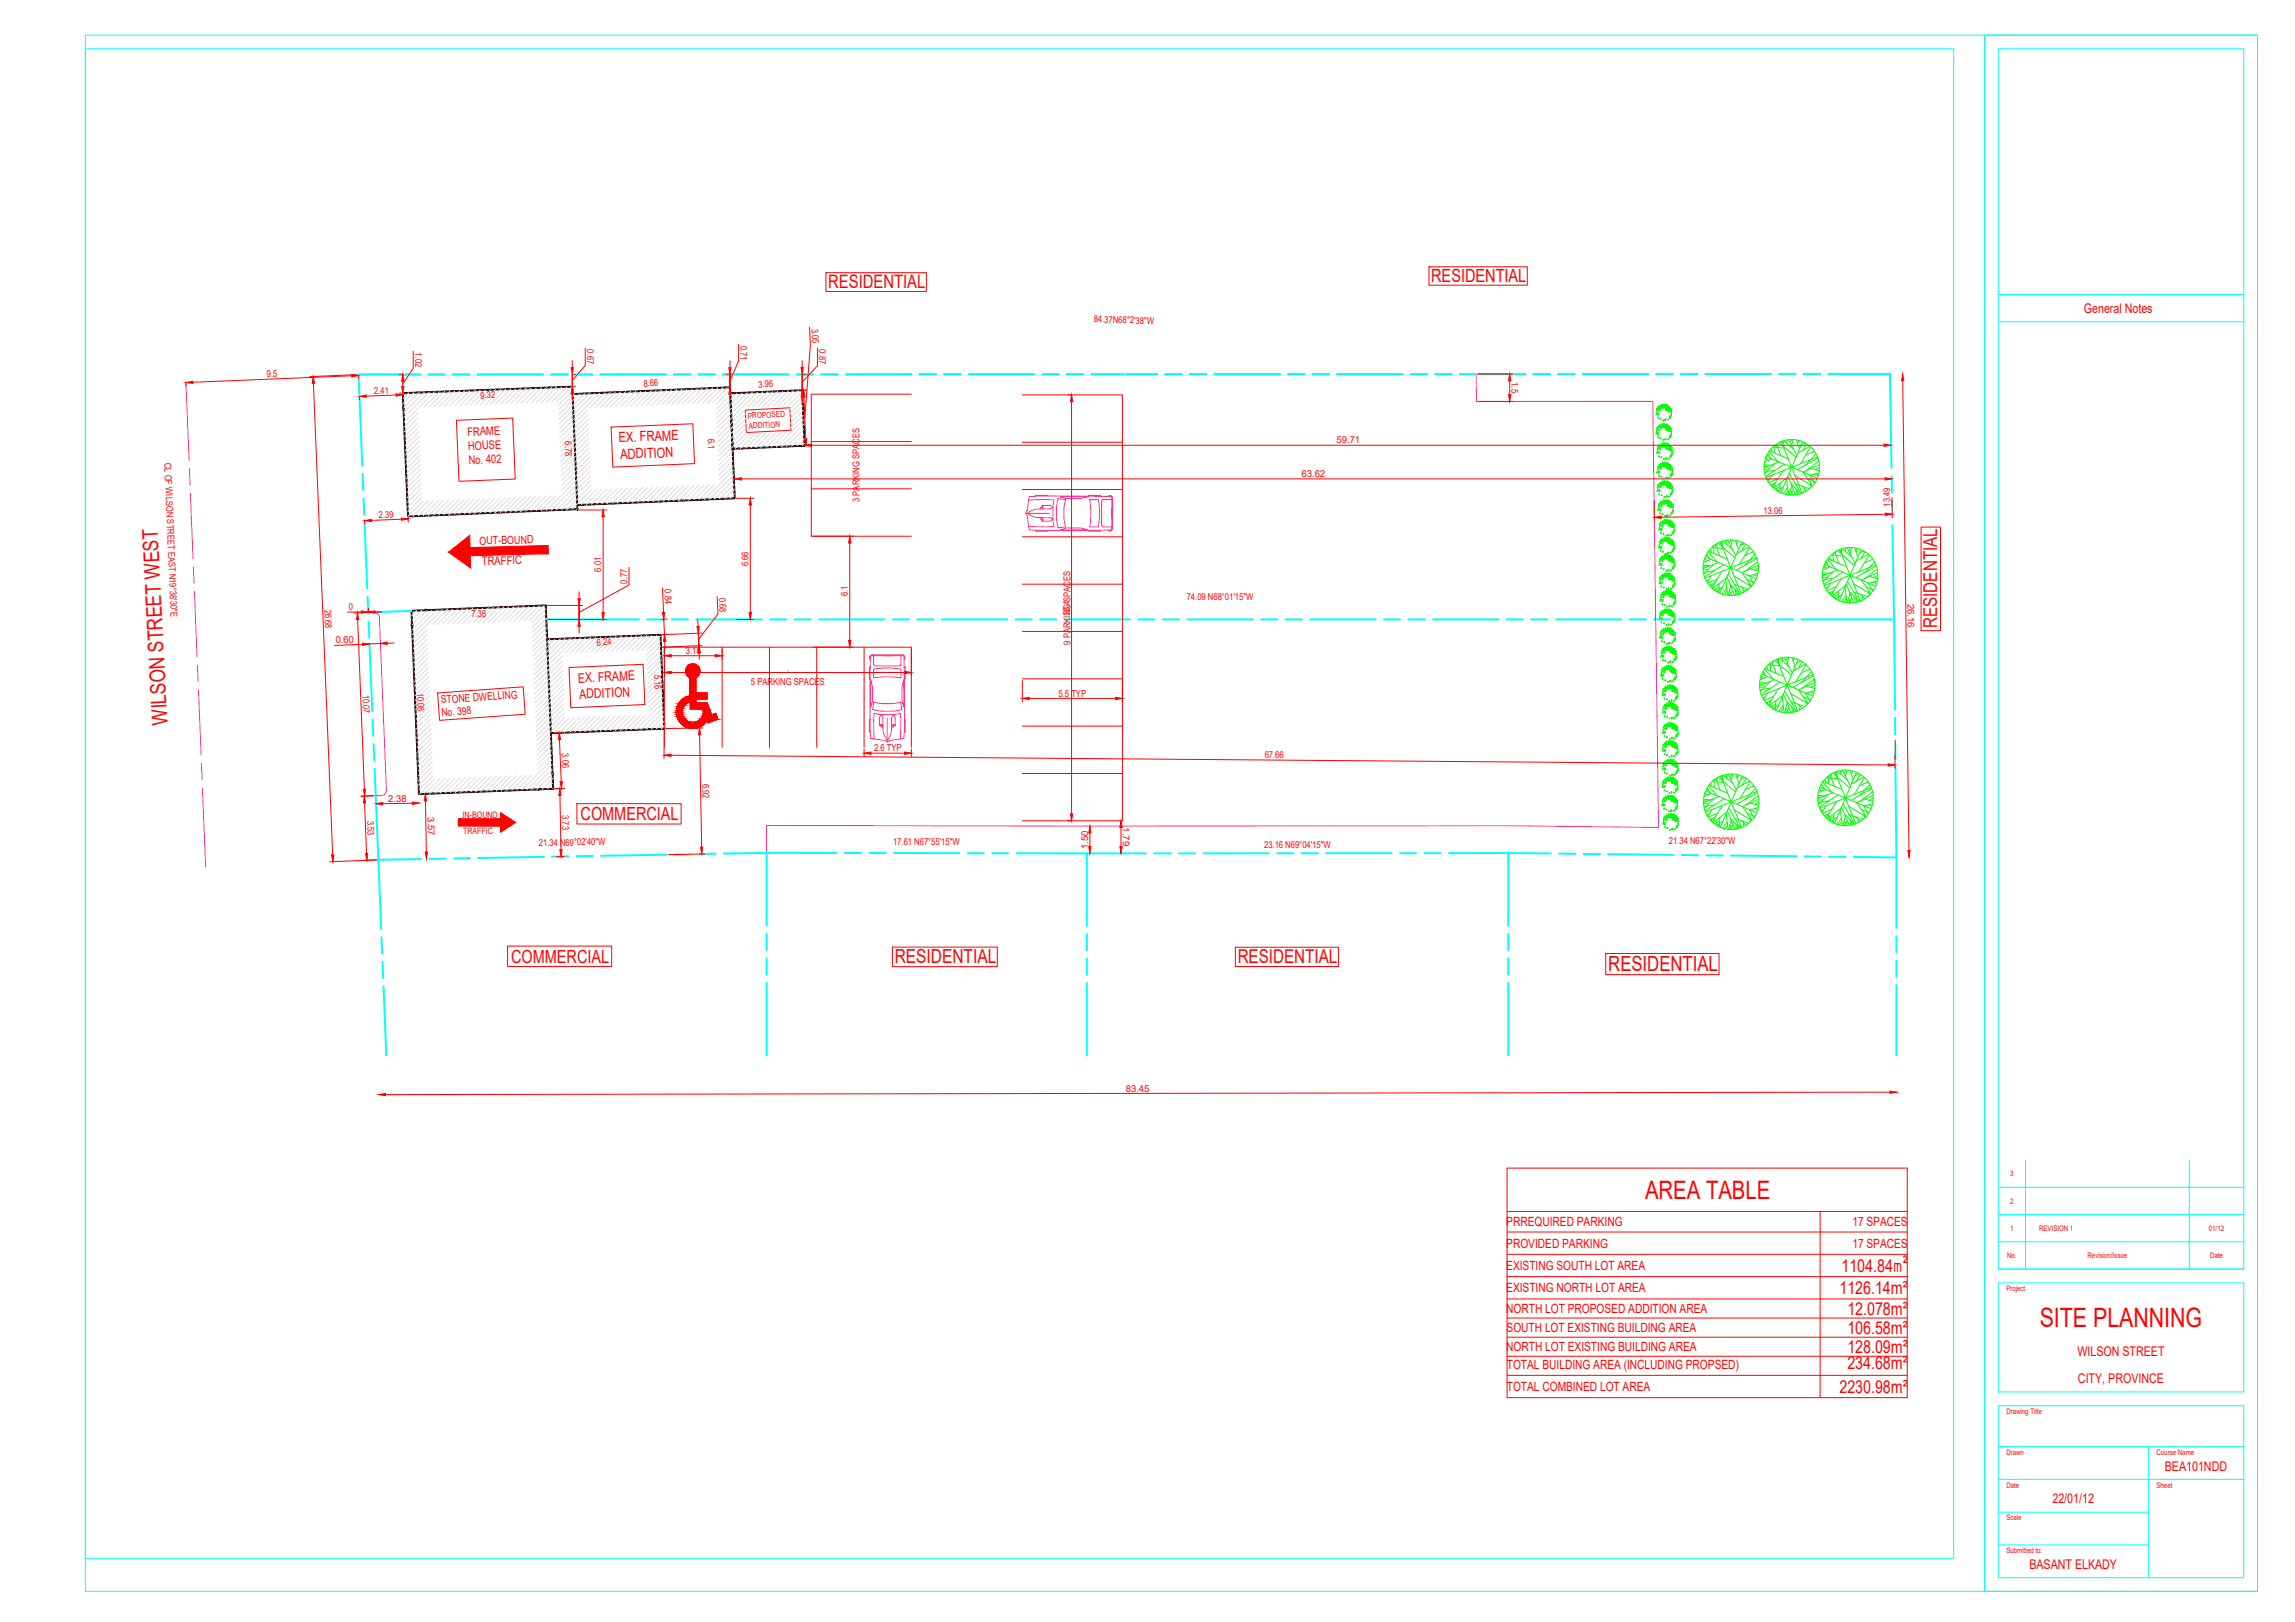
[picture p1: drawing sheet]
<svg xmlns="http://www.w3.org/2000/svg" width="841mm" height="594mm" viewBox="0 0 841 594" stroke-linecap="round" stroke-linejoin="round" font-family="sans-serif">
<defs><g id="words">
<text font-size="9.8" fill="#f00" x="747.5" y="485.9">SITE PLANNING</text>
<text font-size="9.3" fill="#f00" x="602.8" y="439.1">AREA TABLE</text>
<text font-size="7.9" fill="#f00" x="61.5" y="265.4" transform="rotate(-93 61.5 265.4)">WILSON STREET WEST</text>
<text font-size="7.7" fill="#f00" x="589.4" y="355.6">RESIDENTIAL</text>
<text font-size="7.1" fill="#f00" x="327.9" y="352.8">RESIDENTIAL</text>
<g font-size="7" fill="#f00">
<text x="709.8" y="230.1" transform="rotate(-90 709.8 230.1)">RESIDENTIAL</text>
<text x="453.6" y="352.7">RESIDENTIAL</text>
</g>
<text font-size="6.8" fill="#f00" x="303.5" y="105.6">RESIDENTIAL</text>
<g font-size="6.6" fill="#f00">
<text x="524.5" y="103.3">RESIDENTIAL</text>
<text x="212.8" y="300.4">COMMERCIAL</text>
<text x="187.3" y="352.6">COMMERCIAL</text>
</g>
<g font-size="6.5" fill="#f00">
<text x="674.8" y="465.8">1104.84m²</text>
<text x="674.1" y="474">1126.14m²</text>
<text x="677" y="481.6">12.078m²</text>
<text x="677" y="488.5">106.58m²</text>
<text x="677" y="495.6">128.09m²</text>
<text x="677" y="501.5">234.68m²</text>
<text x="674.1" y="510.1">2230.98m²</text>
</g>
<g font-size="5.1" fill="#f00">
<text x="226.8" y="162" transform="rotate(-2 226.8 162)">EX. FRAME</text>
<text x="227.3" y="168.2" transform="rotate(-2 227.3 168.2)">ADDITION</text>
</g>
<g font-size="4.9" fill="#f00">
<text x="763.7" y="114.5">General Notes</text>
<text x="211.8" y="250" transform="rotate(-3 211.8 250)">EX. FRAME</text>
<text x="212.4" y="255.9" transform="rotate(-2 212.4 255.9)">ADDITION</text>
<text x="761.3" y="496.6">WILSON STREET</text>
<text x="761.5" y="506.6">CITY, PROVINCE</text>
<text x="793.3" y="538.6">BEA101NDD</text>
<text x="752.1" y="550.6">22/01/12</text>
<text x="743.7" y="574.6">BASANT ELKADY</text>
</g>
<g font-size="4.7" fill="#f00">
<text x="552" y="449">PRREQUIRED PARKING</text>
<text x="678.8" y="449.1">17 SPACES</text>
<text x="552" y="457">PROVIDED PARKING</text>
<text x="678.8" y="457">17 SPACES</text>
<text x="552" y="465.2">EXISTING SOUTH LOT AREA</text>
<text x="552" y="473.3">EXISTING NORTH LOT AREA</text>
<text x="552" y="480.9">NORTH LOT PROPOSED ADDITION AREA</text>
<text x="552.1" y="487.9">SOUTH LOT EXISTING BUILDING AREA</text>
<text x="552" y="494.9">NORTH LOT EXISTING BUILDING AREA</text>
<text x="552.2" y="501.5">TOTAL BUILDING AREA (INCLUDING PROPSED)</text>
<text x="552.2" y="509.5">TOTAL COMBINED LOT AREA</text>
</g>
<g font-size="4.3" fill="#f00">
<text x="171.3" y="159.6" transform="rotate(-2 171.3 159.6)">FRAME</text>
<text x="171.5" y="164.8" transform="rotate(-2 171.5 164.8)">HOUSE</text>
<text x="171.8" y="170" transform="rotate(-2 171.8 170)">No. 402</text>
<text x="176.6" y="207" transform="rotate(-1 176.6 207)">TRAFFIC</text>
</g>
<text font-size="4.1" fill="#f00" x="175.7" y="199.5" transform="rotate(-2 175.7 199.5)">OUT-BOUND</text>
<g font-size="3.9" fill="#f00">
<text x="161.7" y="257.7" transform="rotate(-4 161.7 257.7)">STONE DWELLING</text>
<text x="161.9" y="262.4" transform="rotate(-4 161.9 262.4)">No. 398</text>
</g>
<g font-size="3.5" fill="#f00">
<text x="400.8" y="118" transform="rotate(2 400.8 118)">84.37N68°2'38&quot;W</text>
<text x="297.4" y="120.4" transform="rotate(87 297.4 120.4)">3.05</text>
<text x="152.1" y="129" transform="rotate(90 152.1 129)">1.02</text>
<text x="215.1" y="128" transform="rotate(90 215.1 128)">0.67</text>
<text x="271.3" y="126.6" transform="rotate(90 271.3 126.6)">0.71</text>
<text x="300.2" y="128" transform="rotate(90 300.2 128)">0.87</text>
<text x="97.8" y="138.2" transform="rotate(-3 97.8 138.2)">9.5</text>
<text x="235.9" y="141.6" transform="rotate(-3 235.9 141.6)">8.66</text>
<text x="278" y="142" transform="rotate(-3 278 142)">3.96</text>
<text x="553.9" y="140" transform="rotate(90 553.9 140)">1.5</text>
<text x="137.2" y="144.4" transform="rotate(-2 137.2 144.4)">2.41</text>
<text x="176.1" y="146" transform="rotate(-2 176.1 146)">9.32</text>
<text x="207" y="161.6" transform="rotate(88 207 161.6)">6.78</text>
<text x="259.3" y="160.8" transform="rotate(88 259.3 160.8)">6.1</text>
<text x="489.8" y="162.4">59.71</text>
<text x="60.2" y="169.5" transform="rotate(88 60.2 169.5)">CL OF WILSON STREET EAST N19°38'30&quot;E</text>
<text x="476.9" y="174.7">63.62</text>
<text x="315" y="183.9" transform="rotate(-90 315 183.9)">3 PARKING SPACES</text>
<text x="692.7" y="185.5" transform="rotate(-91 692.7 185.5)">13.49</text>
<text x="138.9" y="189.8" transform="rotate(-2 138.9 189.8)">2.39</text>
<text x="646.3" y="188.3" transform="rotate(-1 646.3 188.3)">13.06</text>
<text x="220.3" y="209.4" transform="rotate(-90 220.3 209.4)">6.01</text>
<text x="274.3" y="207.4" transform="rotate(-90 274.3 207.4)">6.66</text>
<text x="229.8" y="213.8" transform="rotate(-90 229.8 213.8)">0.77</text>
<text x="243.5" y="215.9" transform="rotate(88 243.5 215.9)">0.84</text>
<text x="263.5" y="218.9" transform="rotate(88 263.5 218.9)">0.68</text>
<text x="310.7" y="218.5" transform="rotate(-90 310.7 218.5)">6.1</text>
<text x="434.9" y="219.6">74.09 N68°01'15&quot;W</text>
<text x="699" y="221.1" transform="rotate(89 699 221.1)">26.16</text>
<text x="118.9" y="223.2" transform="rotate(88 118.9 223.2)">26.68</text>
<text x="127.9" y="223.5">0</text>
<text x="172.8" y="226.2" transform="rotate(-2 172.8 226.2)">7.38</text>
<text x="392" y="225.3" transform="rotate(-90 392 225.3)">23.4</text>
<text x="123" y="235.7" transform="rotate(-3 123 235.7)">0.60</text>
<text x="218.7" y="236.5" transform="rotate(-2 218.7 236.5)">6.24</text>
<text x="251.3" y="239.5">3.18</text>
<text x="392.3" y="236.1" transform="rotate(-90 392.3 236.1)">9 PARKING SPACES</text>
<text x="288.3" y="245.7">.</text>
<text x="239.7" y="247.1" transform="rotate(88 239.7 247.1)">5.16</text>
<text x="275.2" y="251">5 PARKING SPACES</text>
<text x="132.8" y="254.4" transform="rotate(88 132.8 254.4)">10.07</text>
<text x="152.8" y="253.7" transform="rotate(88 152.8 253.7)">10.08</text>
<text x="387.9" y="255.2">5.5 TYP</text>
<text x="205.9" y="275.9" transform="rotate(88 205.9 275.9)">3.06</text>
<text x="320.3" y="275.2">2.6 TYP</text>
<text x="463.5" y="277.7">67.66</text>
<text x="257.4" y="287" transform="rotate(89 257.4 287)">6.92</text>
<text x="142.3" y="293.7" transform="rotate(-1 142.3 293.7)">2.38</text>
<text x="156.7" y="299.3" transform="rotate(89 156.7 299.3)">3.57</text>
<text x="206" y="298.5" transform="rotate(89 206 298.5)">3.73</text>
<text x="134.5" y="300.6" transform="rotate(88 134.5 300.6)">3.53</text>
<text x="411.5" y="303.1" transform="rotate(90 411.5 303.1)">1.79</text>
<text x="197.5" y="309.9" transform="rotate(-1 197.5 309.9)">21.34 N69°02'40&quot;W</text>
<text x="327.3" y="309.6">17.61 N67°55'15&quot;W</text>
<text x="398.7" y="311.1" transform="rotate(-90 398.7 311.1)">1.50</text>
<text x="463.3" y="310.6">23.16 N69°04'15&quot;W</text>
<text x="611.6" y="309">21.34 N67°22'30&quot;W</text>
<text x="412.5" y="399.8">83.45</text>
</g>
<text font-size="3.3" fill="#f00" x="169.5" y="299.4">IN-BOUND</text>
<text font-size="3.2" fill="#f00" x="169.7" y="305.6">TRAFFIC</text>
<g font-size="3" fill="#f00">
<text x="274.1" y="153.3" transform="rotate(-3 274.1 153.3)">PROPOSED</text>
<text x="274.4" y="157" transform="rotate(-3 274.4 157)">ADDITION</text>
</g>
<g font-size="2.8" fill="#f00">
<text x="736.6" y="430.8">3</text>
<text x="736.6" y="440.9">2</text>
<text x="736.6" y="450.9">1</text>
<text x="747.3" y="450.9">REVISION 1</text>
<text x="809.5" y="450.9">01/12</text>
<text x="735.5" y="460.9">No.</text>
<text x="765" y="460.9">Revision/Issue</text>
<text x="809.9" y="460.9">Date</text>
<text x="735.2" y="472.8">Project</text>
<text x="735.2" y="517.8">Drawing Title</text>
<text x="735.2" y="532.9">Drawn</text>
<text x="790.3" y="532.9">Course Name</text>
<text x="735.2" y="544.8">Date</text>
<text x="790.3" y="544.8">Sheet</text>
<text x="735.2" y="556.9">Scale</text>
<text x="735.2" y="568.8">Submitted to:</text>
</g>
</g></defs>
<!-- layer: LR-PROPERTY LINE -->
<g fill="none" stroke="#0ff" stroke-width=".72">
<path d="M154 137.2h-22.6l1.4 33.4M157 137.2h6M166 137.2h6M175 137.2h24M202 137.2h6M211 137.2h6M244 137.1l-24 .1M247 137.1h6M256 137.1h6M265 137.1h24M292 137.1h6M301 137.1h6"/>
<path d="M334 137.1h-24M337 137.1h6M346 137.1h6M355 137.1h24M382 137.1h6M391 137.1h6M400 137.1h24M433 137l-6 .1M436 137h6M445 137h24M472 137h6M481 137h6"/>
<path d="M490 137h24M517 137h6M526 137h6M559 137h-24M562 137h6M571 137h6M580 137h24M607 137h6M616 137h6M649 137h-24M652 137h6M661 137h6"/>
<path d="M670 137h22.6l.6 34.4M132.9 173.6l.2 6M693.2 174.4l.1 6M133.2 182.6l.3 6M133.6 191.6l1 24M693.4 183.4l.1 6M693.5 192.4l.6 34.5h-34M134.7 218.5l.3 6.1M135.1 227.6l.2 5.9M135.4 236.5l1 24M150.8 223.7l-15.8 .6M200.2 226.9h33.9"/>
<path d="M237.2 226.9h5.9M246.1 226.9h6M255.1 226.9h24M282.2 226.9h5.9M291.1 226.9h6M300.1 226.9h24M327.2 226.9h5.9M336.1 226.9h6M345.1 226.9h24M372.2 226.9h5.9M381.1 226.9h6M390.1 226.9h24"/>
<path d="M417.2 226.9h5.9M426.1 226.9h6M435.1 226.9h24M462.2 226.9h5.9M471.1 226.9h6M480.1 226.9h24M507.2 226.9h5.9M516.1 226.9h6M525.1 226.9h24M552.2 226.9h5.9M561.1 226.9h6M570.1 226.9h24"/>
<path d="M597.1 226.9h6M606.1 226.9h6M615.1 226.9h24M642.1 226.9h6M651.1 226.9h6M694.1 226.9l.3 33.1M136.6 263.5l.2 6M136.9 272.5l.3 6M694.4 262.9l.1 6.1M694.5 272l.1 6M137.3 281.5l1.3 33.4M694.6 281l.3 33"/>
<path d="M138.6 314.9l1.1 25.4M154.3 314.6l-15.7 .3M163.3 314.5l-6 .1M172.3 314.3l-6 .1M199.3 313.8l-24 .5M208.3 313.7l-6 .1M217.3 313.5l-6 .1M244.3 313l-24 .5M253.3 312.9l-6 .1M262.3 312.7l-6.1 .1M280.9 312.4h25.7M280.9 312.4l-15.6 .2"/>
<path d="M280.9 312.4v26.6M309.6 312.4h6M318.6 312.4h6M327.6 312.4l24 .1M354.6 312.5h6M363.6 312.5h6M372.6 312.5l25.7 .1M398.3 312.6h21.7M398.3 312.6v26.5M423 312.6h6M432 312.6h6M465 312.5l-24 .1"/>
<path d="M468 312.5h6M477 312.5h6M510 312.5h-24M513 312.5h6M522 312.5h6M552.7 312.4l15.6 .2M552.7 312.4l-21.7 .1M552.7 312.4v26.6M571.3 312.6l6 .1M580.3 312.8h6M589.3 312.9l24 .2M616.3 313.2h6"/>
<path d="M625.3 313.3h6M634.3 313.4l24 .2M661.3 313.7h6M670.3 313.8h6M679.3 313.9l15.6 .1M694.9 304.1h.2M694.9 314v25.8M139.8 343.3l.2 6M140.2 352.3l.2 5.9M280.9 342v6M280.9 351v6M280.9 360v26.6"/>
<path d="M398.3 342.1v6M398.3 351.1v6M552.7 342v6M552.7 351v6M694.9 342.8v6M694.9 351.8v6M140.5 361.2l1.1 25.4M398.3 360.1v26.5M552.7 360v26.6M694.9 360.8v25.8"/>
</g>
<!-- layer: LR-CURB -->
<path d="M541 137v10h64.7l2.1 156.1-55-.7M137 224.3h-2M137 224.3l1.4 .5 .7 1.4M139 226.2l2.6 63.1M139.7 291.4h-2M141.6 289.3a2.01 2.01 0 0 1-1.9 2.1M398.3 302.6l-117.4-.2v10M552.7 302.4l-154.4 .2" fill="none" stroke="#f0f" stroke-width=".37"/>
<!-- layer: LR-BUILDING -->
<path d="M153 143.7v.1M209.8 144.3l57.7-2.4 1.7 40.6-57.7 2.5M267.6 144.1l26.4-1.2 .9 20.4-26.4 1.1zM211.6 186.5l-62.1 2.7-1.9-45.2 62.1-2.4 1.9 45.2M150.8 223.7l49.2-1.9 2.7 67.1-49.2 1.9zM200.4 234.2l41.6-1.7 1.5 34.4-41.6 1.6M200.7 239.5h.1M238.1 267v.1M243.2 261.5h.1" fill="none" stroke="#000" stroke-width=".72"/>
<g fill="#000" stroke="#000" stroke-width=".37">
<circle cx="147.8" cy="149.3" r=".34"/>
<circle cx="151" cy="229" r=".34"/>
<circle cx="156.1" cy="223.5" r=".34"/>
<circle cx="197.4" cy="289.1" r=".34"/>
<circle cx="202.5" cy="283.6" r=".34"/>
</g>
<!-- layer: LR- STREET -->
<path d="M68.1 139.8l1.2 28.9M69.4 171.7l.2 6M69.8 180.7l.9 24M70.9 207.7l.2 5.9M71.2 216.6l1 24M72.3 243.6l.3 6M72.7 252.6l1 24M73.8 279.6l.2 6M74.2 288.6l1.2 28.9" fill="none" stroke="#f0f" stroke-width=".37"/>
<!-- layer: LR-TREES -->
<g fill="none" stroke="#0f0" stroke-width=".37">
<path d="M606.9 150.6l.3-.1-.1 .3zM606.9 151.3l.2-.1v.3l-.3 .3zM606.9 158.5l.3 .2-.4 .3zM606.9 157.8l.3-.2-.1 .4zM607 149.6l.4-.3-.3 .8zM607.1 156.8l.3-.3-.3 .8zM607.3 151.9l.4-.1zM607.3 159.1l.4-.1zM607.5 151.2v.2zM607.5 158.4v.2zM607.6 148.9l.6-.1-.3 .4-.4-.1zM607.6 152.8l.1 .5z"/>
<path d="M607.6 156.1l.7-.1-.4 .4-.4-.1zM607.6 159.9l.1 .5zM607.7 150l-.1 .4zM607.7 151.5l.2-.1v.3zM607.7 158.7l.2-.1v.3zM607.7 157.2v.4zM607.9 149.3l.2 .3-.4-.1zM607.9 156.5l.2 .3-.3-.1zM608 150l.4 .3-.4 .3zM608.1 157.2l.3 .3-.4 .2zM608.2 148.5l.5 .1-.4 .1zM608.2 155.6l.5 .3z"/>
<path d="M608.3 149.6l.3 .1-.2 .1zM608.3 153.3l.4-.2v.3zM608.4 149v.3zM608.4 156.8l.2 .1zM608.4 156.2v.2zM608.6 149.2l.3-.3 .2 .3-.4 .3zM608.6 156.4l.3-.3 .2 .3-.4 .3zM608.9 148.1l.4 .1-.3 .4zM608.9 155.3h.4l-.3 .5zM609.3 149.3l.2 .3-.3-.1zM609.3 148.6l.1-.2zM609.3 148.9l.4-.3 .2 .2z"/>
<path d="M609.3 156.5l.2 .2h-.3zM609.3 155.8l.2-.2zM609.3 156.1l.4-.3 .3 .2zM609.5 153.8l.1 .1-.3 .2zM609.5 156.4l.2-.2-.1 .4zM609.7 148l.7 .2-.5 .3zM609.7 149l-.1 .4zM609.7 149.2l.5-.2 .2 .4-.6 .1zM609.7 155.2l.7 .2-.2 .3-.5-.2zM609.8 156.4l.5-.2 .1 .4zM610.1 153.9h.3zM610.1 148.6h.1"/>
<path d="M610.1 155.8l.2 .2zM610.2 150l.2-.1 .1 .4zM610.2 157.2l.2-.1 .1 .4zM610.3 153.3l.2 .3h-.4zM610.4 148.7l.2-.1 .1 .3-.2 .2zM610.4 149.6l.4 .2zM610.4 155.9l.2-.2 .1 .4-.1 .1zM610.4 156.8l.4 .2zM610.6 149.2l.2 .1zM610.6 150h.2l-.1 .4zM610.6 157.2h.2l-.1 .4zM610.6 156.4h.2z"/>
<path d="M610.7 148.1l.4 .3-.4 .1zM610.7 155.3l.4 .2-.4 .2zM610.9 153.7l.6-.1zM611 148.7l.5-.1v.3h-.5zM611 155.9l.5-.1v.3h-.5zM611.1 150.2l.2 .2-.2 .2zM611.1 149.3l.2-.2v.6l-.3-.2zM611.1 157.4l.3 .2-.2 .2zM611.1 156.5l.2-.2 .2 .3-.2 .2zM611.1 150h.4zM611.1 157.2h.4zM611.3 149.2l.2 .2z"/>
<path d="M611.4 150.7l.4-.1-.3 .2zM611.5 157.8l.3-.1-.3 .3zM611.5 156.3v.2zM611.5 149.7l.3 .2zM611.5 156.9l.3 .2zM611.7 150.1l.3 .2h-.4zM611.7 152.7l.2-.2v.3zM611.7 153l.1 .3zM611.7 157.3h.3v.2h-.4zM611.8 159.9l.1 .1zM611.8 148.9v.7l.3-.1 .5 .4-.8-.2zM611.8 156l.3 .6-.3 .2 .3-.1 .5 .3-.3 .2-.5-.3z"/>
<path d="M611.8 150.9l.2-.2zM612 157.9l-.1 .2zM612.1 152.1l.1 .6zM612.1 159.3l.1 .6zM612.2 152.8l-.1 .2zM612.3 151.6l.3-.1-.1 .3zM612.3 150.6l.2 .5zM612.3 158.8l.3-.2-.1 .4zM612.3 157.8l.2 .5zM612.3 150.3v.2zM612.4 157.5l-.1 .2zM612.6 152v.3z"/>
<path d="M612.6 159.2v.3zM607.2 165.5l.2-.1 .1 .3-.4 .3zM607.2 164.8l.3-.2-.1 .4zM607.2 172.6h.2l.1 .3-.3 .3zM607.3 171.9l.3-.1-.1 .4zM607.3 178.7l.3-.2-.1 .5zM607.3 179.4l.3 .2-.4 .3zM607.4 163.8l.3-.3-.3 .8zM607.4 171l.4-.3-.4 .7zM607.4 177.7l.4-.3-.3 .8zM607.6 166.1l.4-.1zM607.7 173.2h.4z"/>
<path d="M607.7 180l.5-.1zM607.8 165.4v.2zM607.8 172.5l.1 .2zM607.9 179.3v.2zM607.9 163h.7l-.4 .4-.4-.1zM607.9 167l.1 .4zM607.9 174.1l.1 .5zM608 164.2l-.1 .4zM608 165.7l.2-.1v.3zM608 170.2h.6l-.4 .3-.3-.1zM608 172.9l.2-.2 .1 .4zM608 177l.7-.1-.4 .4-.4-.1z"/>
<path d="M608.1 171.4l-.1 .3zM608.1 170.8l.2-.1 .2 .2zM608.1 178.1l-.1 .4zM608.1 179.6l.2-.1v.3zM608.2 177.6l.1-.2 .2 .3zM608.2 163.5l.2 .3-.3-.1zM608.3 160.5l.4-.2 .1 .3zM608.3 164.2l.4 .3-.4 .3zM608.4 171.3l.3 .4-.3 .2zM608.5 162.7h.5zM608.5 178.1l.3 .3-.4 .3zM608.5 169.8l.5 .1z"/>
<path d="M608.5 176.6l.6 .2zM608.6 167.5l.4-.2v.3zM608.7 163.8l.2 .1-.2 .1zM608.7 163.2v.3zM608.7 174.7l.3-.3 .1 .4zM608.7 170.9l.2 .1-.2 .2zM608.8 170.3v.3zM608.8 177.7l.2 .1zM608.8 177.1v.2zM608.9 163.3l.3-.2 .2 .3-.4 .3zM609 170.5l.3-.3 .2 .3-.5 .4zM609.2 162.2l.4 .2-.3 .4z"/>
<path d="M609.3 169.4l.4 .1-.4 .4zM609.3 177l.2 .3-.5 .3zM609.3 176.2l.4 .1-.3 .4zM609.5 161l-.2 .3zM609.6 163.5l.2 .3-.3-.1zM609.6 162.7l.2-.1zM609.6 163.1l.6-.1zM609.6 170.6l.2 .3h-.3zM609.6 169.9l.2-.1zM609.6 170.2l.5-.2 .2 .2zM609.7 177.4l.2 .2h-.3zM609.7 176.7l.2-.2z"/>
<path d="M609.7 177l.4-.2 .3 .1zM609.8 168l.1 .1-.3 .2zM609.9 175.1l-.3 .3zM609.9 170.6l.2-.2-.2 .3zM609.9 177.3l.2-.2-.1 .4zM610 162.2l.7 .2-.5 .3zM610 163.2l-.1 .4zM610 163.4l.6-.2 .1 .4h-.5zM610.1 161.1h.3zM610.1 169.3l.6 .3-.5 .2zM610.1 170.5l.5-.1 .1 .3-.5 .1zM610.1 176.1l.2 .2h.5l-.5 .3z"/>
<path d="M610.2 177.3l.5-.2 .1 .4-.6 .1zM610.3 160.5l.2 .3h-.3zM610.4 168.1h.3zM610.4 162.8l.2 .2zM610.4 175.3h.3zM610.4 164.2l.3-.1 .1 .4zM610.4 170l.2 .1zM610.5 171.3l.2-.1 .1 .5zM610.5 176.8l.2 .1zM610.5 178.1l.3-.1 .1 .4zM610.6 167.5l.2 .2-.4 .1zM610.7 162.9l.2-.2 .1 .3-.2 .3z"/>
<path d="M610.7 174.7l.2 .2h-.4zM610.7 163.8l.4 .2zM610.7 170l.3-.1-.1 .5zM610.8 170.9l.4 .2zM610.8 176.8l.2-.2v.5zM610.8 177.7l.4 .2zM610.9 164.2l.2-.1-.1 .5zM610.9 160.9l.6-.1zM610.9 163.4l.2 .1zM610.9 171.4l.3-.1-.1 .4zM611 170.6h.2zM611 178.1h.2v.4z"/>
<path d="M611 162.3l.4 .2-.4 .2zM611 177.3l.2 .1zM611 169.4l.5 .3-.4 .1zM611.1 176.2l.4 .3-.3 .1zM611.2 167.9l.6-.1zM611.3 175h.6zM611.3 162.9l.5-.1v.3h-.5zM611.4 164.4l.2 .2-.1 .2zM611.4 163.5l.2-.2v.5zM611.4 170h.4v.2h-.5zM611.4 164.2l.4-.1zM611.4 171.5l.3 .2-.2 .2z"/>
<path d="M611.4 170.6l.2-.2v.6zM611.5 171.3h.3zM611.5 178.3l.3 .2-.3 .2zM611.5 177.4l.2-.2v.5zM611.5 176.8h.3v.2h-.5zM611.5 178.1h.4zM611.7 163.4l.1 .1zM611.7 160.2l.1 .3zM611.7 170.5l.1 .2zM611.8 164.9l.3-.2-.3 .3zM611.9 177.2h.1M611.8 172l.3-.1-.2 .3z"/>
<path d="M611.8 163.9l.3 .2zM611.8 178.7h.4l-.3 .3zM611.9 171l.2 .3zM611.9 177.8l.3 .2zM612 164.3l.3 .2h-.4zM612 167.2l.1 .3zM612.1 166.8l.1 .2zM612.1 171.5l.3-.1v.2l-.4 .1zM612.1 163l.3 .6-.3 .2 .3-.1 .5 .4-.8-.3zM612.1 174l.2 .2zM612.1 174.4l.1 .2zM612.1 178.2h.3v.2h-.4z"/>
<path d="M612.1 170.2l.3 .5-.2 .3 .2-.2 .6 .4-.9-.2zM612.2 160l-.1 .2zM612.2 176.9l.1 .8 .2-.1 .5 .4-.8-.2zM612.3 164.9v.3zM612.4 172.1v.2zM612.4 178.8v.2zM612.4 166.3l.1 .6zM612.5 167l-.1 .2zM612.5 173.4v.6zM612.6 165.8l.3-.1-.1 .3zM612.6 164.8l.2 .5zM612.6 174.2l-.1 .2z"/>
<path d="M612.6 172.9l.3-.1-.1 .4zM612.6 172l.3 .1v.3zM612.6 164.5v.2zM612.6 179.7l.4-.2-.1 .4zM612.6 178.7l.3 .1v.4zM612.7 171.6l-.1 .2zM612.7 178.4v.2zM612.9 166.2v.3zM612.9 173.4v.3zM646.4 170.8l1.3 .1M646.5 170.2l2.5 .2M647 168l1.1 .5"/>
<path d="M647.1 167.7l.3 .5M647.3 167.2l18.6 7.9M647.4 166.7h.7M647.8 166.1l1 1.7M648.3 171.8l-1.8 .1M648.3 165.3l3.1 3.6M648.5 165.1l6.8 2.9M648.5 175.7h-1M649.1 164.4l.4 1.1M649.4 168.1l-2.7 1M649.5 177.3l-.2 .8M649.5 174l-1.5 2.5"/>
<path d="M649.7 163.7l4 .4M650.2 169.9l-3.5 3.5M650.3 163.2l.2 2.7M650.4 177.2v1.2M650.5 172.2l-3.9 .7M650.6 176.8l-1.8 .8M650.9 162.7l1.7 4.2M651.2 178.8l-.3 .7M651.6 162.3l-.5 1M651.6 175.3l-3.4 1.5M651.9 179.4l-.3 .6M652 162.1l6.1 5.3"/>
<path d="M652 169.2l-5.5 2.2M652.3 178.2l-1.8 1M652.4 177l-.2 3.3M652.6 161.8l.9 .6M652.8 161.7l7.6 18.9M653.4 161.6l.2 1.9M653.4 172.4l-3.8 6.1M653.5 178.3l-2.2 1.5M653.7 161.4l3.5 3M653.9 170l-6.9 4.5M654.7 175.6l.7 5.6M654.9 161.1v1.3"/>
<path d="M655 174.8l-5 4M655.1 178.7l-1.7 2.1M655.2 174.4l2.7 6.7M655.2 179.7l-1 1.3M655.5 161.1l3 5.7M655.7 173.4l4.3 7.3M656.1 179.7l.9 1.5M656.3 177.1l3.4 3.6M656.6 177.8l-1 3.4M656.7 161l-.7 1M657.1 161l-.5 2.2M657.3 179.5l-1.2 1.7"/>
<path d="M657.8 174.1l6.2 3.9M657.9 177.2l5.1 1.8M658.3 179.2l.2 1.9M658.3 161.1l1.1 3.3M658.9 179.8l-.1 1.2M659.2 161.3l-.4 1.2M660.5 178.1l1.5 1.6M660.5 161.9l-7.8 18.5M661.3 179l-.3 1.2M661.5 162.3l-1.4 .7M662.1 162.5l-1.4 2.4M662.5 175.4l2.7 1.1"/>
<path d="M663.2 163.5l-4.4 2.5M663.3 174l1.5 3M663.3 176.6l.4 1.7M663.5 163.7l-3.7 6.1M663.7 171.6l3 .8M664.9 165.3l-3.1 1.3M665.2 173.6l1 .6M665.5 166.3l-3.9 4M666 167.4l-18.9 7.5M666.1 167.8l-7.5 4.2M666.5 169l-4.6 3.4M666.5 173.2l-3 .8"/>
<path d="M666.7 170.2l-6 2.7 3.5 5M666.7 171.1l-1.4 .9M607.6 186.4l.2-.1 .1 .3-.4 .3zM607.6 185.6l.3-.1-.1 .4zM607.7 184.7l.4-.3-.3 .7zM607.9 199.4l.3-.1-.1 .4zM608 180.9l.1 .4zM608 187l.5-.1zM608 192.9l.3-.1-.1 .4zM608 193.6l.2 .2-.3 .3zM608 198.4l.4-.3-.3 .8zM608.1 191.9l.4-.3-.3 .8z"/>
<path d="M608.2 186.2v.3zM608.3 187.8l.1 .5zM608.3 183.9h.7l-.4 .3h-.4zM608.4 194.2h.4zM608.4 185.1l-.1 .3zM608.4 186.6l.2-.1v.3zM608.5 200v.2zM608.5 193.5l.1 .2zM608.6 184.4l.2 .2-.3-.1zM608.6 197.7l.7-.1-.4 .4-.4-.1zM608.7 195.1l.1 .5zM608.7 191.1h.6l-.3 .4-.4-.1z"/>
<path d="M608.7 198.9l-.1 .3zM608.8 181.5l.2-.3 .1 .3zM608.8 185.1l.2 .3-.3 .2zM608.8 198.3l.1-.2 .2 .3zM608.8 192.3l-.1 .4zM608.8 193.9l.2-.2v.3zM608.8 183.5l.6 .1zM609 191.6l.2 .3-.4-.1zM609 184.6l.3 .2-.3 .1zM609 188.4l.3-.3 .1 .4zM609 198.8l.3 .4-.3 .2zM609.1 184v.3z"/>
<path d="M609.1 192.3l.3 .3-.3 .3zM609.1 197.3h.6l-.4 .2zM609.2 190.8l.6 .2zM609.3 184.2l.3-.2 .2 .2-.5 .4zM609.3 198.4l.3 .1zM609.4 197.8v.2zM609.4 191.9l.2 .1-.2 .1zM609.4 195.6l.3-.2 .1 .3zM609.5 191.3v.3zM609.6 183.1l.4 .1-.3 .5zM609.6 198l.3-.3 .2 .3-.5 .3zM609.9 181.9l.2 .1-.4 .2z"/>
<path d="M609.9 196.9l.4 .1-.3 .4zM610 184.3l.2 .3h-.3zM610 183.6l.2-.1zM610 184l.4-.3 .3 .2zM610 191.2l.2 .3-.5 .4zM610 190.4l.4 .1-.3 .4zM610.2 188.8l.2 .1-.4 .3zM610.3 198.1l.1 .3-.2-.1zM610.3 197.4l.1-.2zM610.3 197.7l.4-.2 .3 .1zM610.4 191.6l.2 .3-.3-.1zM610.4 190.9l.1-.2z"/>
<path d="M610.4 191.2l.4-.2 .2 .1zM610.4 183.1l.7 .2-.5 .2zM610.4 184.1l-.1 .4zM610.4 184.2l.6-.1 .1 .4h-.6zM610.5 198l.2-.2-.1 .4zM610.6 181.9l.2 .1zM610.6 196.1l.1 .1-.3 .2zM610.7 196.8l.7 .2-.2 .3-.5-.2zM610.7 181.4l.2 .3h-.4zM610.7 198l.6-.2v.4l-.5 .1zM610.8 183.7l.2 .1zM610.8 189h.3z"/>
<path d="M610.8 190.3l.7 .2-.5 .3zM610.8 191.3l-.1 .4zM610.8 185.1l.3-.2 .1 .5zM610.8 191.5l.5-.2 .2 .4zM611 188.4l.2 .2-.4 .1zM611.1 183.7l.2-.1v.5zM611.1 197.5l.2 .1zM611.1 184.6l.4 .2zM611.1 198.8l.3-.1 .1 .4zM611.2 196.2h.3zM611.2 190.9h.1M611.3 185.1l.2-.1v.4z"/>
<path d="M611.3 192.3l.2-.1v.4zM611.3 181.8h.7zM611.3 184.3h.2zM611.4 183.1l.4 .3-.3 .1zM611.4 197.5l.2-.1-.1 .5zM611.4 195.6l.2 .2-.4 .1zM611.4 198.4l.4 .2zM611.5 191l.2-.1-.1 .5zM611.5 191.9l.4 .2h-.4zM611.5 198.9l.3-.1v.4zM611.6 188.7h.7zM611.6 198l.2 .1z"/>
<path d="M611.7 191.5l.2 .1zM611.7 192.3l.2-.1-.1 .5zM611.7 196.9l.4 .3-.3 .1zM611.8 185.2l.3 .2-.3 .2zM611.8 184.3l.2-.1v.5l-.3-.2zM611.8 183.7h.3v.3h-.5zM611.8 185.1l.4-.1zM611.8 190.4l.4 .2-.4 .2zM612 196h.6zM612 197.5h.4v.2h-.5zM612.1 184.2l.1 .2zM612.1 199l.3 .2-.3 .2z"/>
<path d="M612.1 198.1l.2-.2 .1 .4-.1 .1zM612.1 198.8h.3zM612.1 181.2l.1 .2zM612.1 185.7l.4-.1-.3 .3zM612.1 192.5l.3 .2-.2 .2zM612.1 191.6l.3-.2v.6l-.3-.2zM612.1 191l.4-.1v.3h-.5zM612.2 192.3l.4-.1zM612.2 184.8l.3 .2zM612.3 180.7v.2zM612.4 197.9h.1M612.4 185.2l.3-.1v.2l-.4 .1z"/>
<path d="M612.4 187.7l.2 .2zM612.4 188.1l.1 .3zM612.4 191.5l.2 .2zM612.4 199.5l.4-.1-.3 .3zM612.5 183.9l.2 .6-.2 .2 .3-.2 .5 .4-.8-.2zM612.5 193l.4-.2-.3 .4zM612.5 198.5l.2 .2zM612.6 180.2v.6zM612.6 180.9l.1 .2zM612.6 192l.3 .2zM612.7 185.8v.2zM612.7 198.9h.3v.2l-.4 .1z"/>
<path d="M612.8 192.5l.3 .1h-.4zM612.8 197.7l.2 .5-.2 .2 .3-.1 .5 .4-.8-.2zM612.8 195l.2 .1zM612.8 195.3l.1 .3zM612.9 187.1v.7zM612.9 187.9l-.1 .2zM612.9 191.1v.8l.3-.1 .5 .4-.3 .1-.5-.3zM612.9 186.7l.4-.2-.1 .4zM612.9 185.7l.3 .1v.4zM613 180.1v.3zM613 199.5v.2zM613 185.3v.3z"/>
<path d="M613.1 193.1v.2zM613.2 194.4v.6zM613.2 199.4l.3 .1v.4zM613.3 187.1l-.1 .3zM613.3 195.1l-.1 .2zM613.3 192.9l.3 .2v.3zM613.3 199.1h.1M613.4 193.9l.3-.1-.1 .3zM613.4 192.6v.2zM613.7 194.3v.3zM628 200l.1 2.7M628.6 199.5l1.7 4.2"/>
<path d="M629.2 199.1l-.4 1M629.6 198.9l6.2 5.4M630.2 198.6l.9 .6M630.4 198.5l7.6 18.9M631 198.3l.2 2M631.3 198.2l3.6 3M632.5 198v1.2M633.1 197.9l3 5.7M634.4 197.8l-.7 1.1M634.8 197.8l-.5 2.2M636 198l1.1 3.2M636.8 198.1l-.4 1.2"/>
<path d="M638.2 198.7l-7.9 18.5M639.2 199.1l-1.5 .7M639.7 199.4l-1.4 2.3M607.9 200.1l.3 .2-.4 .3zM608 205.8l.3-.2-.1 .4zM608 206.4l.3 .3-.3 .2zM608.1 212.5l.3-.1-.1 .3zM608.1 213.2l.2 .2-.3 .3zM608.2 204.7l.3-.3-.3 .8zM608.2 211.5l.4-.3-.4 .8zM608.3 200.7l.5-.1zM608.4 219.6l.3 .2-.4 .3z"/>
<path d="M608.4 207h.5zM608.4 218.9l.3-.1-.1 .3zM608.5 213.8l.4-.1zM608.5 217.9l.4-.3-.3 .8zM608.6 201.6l.1 .5zM608.6 206.3v.3zM608.6 213.1l.1 .2zM608.7 200.3l.2-.1v.3zM608.7 207.9l.1 .5zM608.8 204l.6-.1-.4 .5-.4-.2zM608.8 214.7v.4zM608.8 210.7h.6l-.4 .4-.3-.1z"/>
<path d="M608.8 205.2v.3zM608.8 206.7l.2-.2v.4zM608.9 211.9l-.1 .4zM608.9 213.4l.1-.2 .1 .4zM609 219.5v.2zM609 204.5l.2 .2h-.3zM609.1 211.2l.2 .3-.4-.1zM609.1 217.1h.7l-.4 .4-.4-.1zM609.2 205.2l.3 .3-.4 .2zM609.2 211.9l.3 .3-.3 .2zM609.2 218.3l-.1 .4zM609.2 219.8l.2-.2v.4z"/>
<path d="M609.3 203.6l.5 .2zM609.3 202.2l.3-.3 .1 .3zM609.3 210.4l.6 .2zM609.4 217.6l.2 .3-.3-.1zM609.5 204.7l.2 .2zM609.5 208.5l.3-.2 .1 .2zM609.5 204.1v.3zM609.5 211.5l.2 .1zM609.5 215.2l.3-.2 .1 .3zM609.6 210.9v.2zM609.6 218.3l.3 .3-.4 .2zM609.6 216.8h.6l-.3 .2z"/>
<path d="M609.8 204.3l.2-.2 .2 .3-.4 .3zM609.9 217.9l.2 .1zM609.9 217.3v.2zM610 203.2l.4 .1-.3 .5zM610.1 210.8l.2 .3-.5 .3zM610.1 209.9l.4 .2-.3 .4zM610.1 217.4l.3-.2 .2 .3-.4 .3zM610.4 204.4l.2 .3h-.3zM610.4 203.7l.2-.1zM610.4 204.1l.4-.3 .3 .2zM610.4 216.3l.4 .2-.3 .4zM610.4 211.2l.3 .2h-.3z"/>
<path d="M610.4 210.5l.2-.2zM610.4 210.8l.5-.3 .2 .2zM610.5 202.6l-.2 .3zM610.6 208.9l.2 .1-.4 .3zM610.7 204.4l.1-.2-.1 .4zM610.7 215.7h.1l-.4 .3zM610.8 217.6l.2 .2h-.3zM610.8 216.8l.2-.1zM610.8 217.2l.4-.3 .3 .2zM610.8 203.1l.2 .3 .5-.1-.5 .3zM610.9 204.4l.5-.2 .1 .4h-.5zM610.9 209.9l.2 .2h.5l-.6 .3z"/>
<path d="M610.9 210.9l-.2 .4zM610.9 211.1l.5-.2 .1 .4h-.5zM611 217.5l.2-.2-.1 .4zM611 202.7h.4zM611.2 216.3l.2 .2h.5l-.5 .3zM611.3 205.1l.2-.1 .1 .5zM611.3 210.5l.1 .2zM611.3 215.8h.3zM611.3 217.5l.5-.2v.4h-.5zM611.3 203.8l.1 .1zM611.3 209l.2 .1zM611.3 211.9l.2-.1 .1 .4z"/>
<path d="M611.3 202.2l.2 .2h-.4zM611.5 208.5l.1 .2-.3 .1zM611.5 203.8l.2-.1v.5zM611.5 215.2l.2 .2-.4 .1zM611.5 204.7l.4 .2zM611.5 210.6l.3-.1-.1 .5zM611.6 211.5l.4 .2zM611.6 216.9l.2 .2zM611.6 218.2h.3l.1 .4zM611.7 205.2l.3-.1-.1 .4zM611.7 204.4h.2zM611.7 211.9h.3l-.1 .4z"/>
<path d="M611.8 211.1l.2 .1zM611.8 203.3l.4 .2-.3 .1zM611.8 210l.5 .2-.4 .2zM611.9 202.5h.6zM611.9 217l.2-.2v.6zM611.9 217.9l.4 .2zM612 208.8h.7zM612.1 215.6l.6-.1zM612.1 218.3l.2-.1v.5zM612.1 217.5l.2 .1zM612.2 205.3l.3 .2-.2 .3zM612.2 204.4l.2-.2v.6z"/>
<path d="M612.2 203.8h.4v.2l-.5 .1zM612.2 216.4l.4 .2-.3 .2zM612.2 205.1h.4zM612.2 212.1l.3 .2-.2 .2zM612.2 211.2l.2-.2 .1 .5zM612.2 210.6l.4-.1v.3h-.5zM612.3 211.9h.3zM612.6 204.3h.1M612.6 211h.1M612.6 205.8l.3-.1-.3 .3zM612.6 218.5l.3 .2-.3 .2zM612.6 217.6l.2-.2v.5z"/>
<path d="M612.6 217l.3-.1v.3h-.5zM612.6 212.6l.3-.2-.2 .3zM612.6 218.3l.4-.1zM612.7 204.8l.2 .2zM612.7 211.6l.2 .2zM612.7 201.5l.2 .1zM612.7 201.9l.1 .2zM612.8 205.3l.3-.1v.3h-.4zM612.9 208.2v.3zM612.9 212h.3v.2h-.4zM612.9 217.4h.1M612.9 214.6l.2 .1z"/>
<path d="M612.9 214.9l.1 .3zM612.9 204l.1 .8 .7 .2-.8-.2zM612.9 219l.4-.2-.3 .3zM613 207.7v.3zM613 210.7v.8l.2-.1 .6 .4-.9-.2zM613 217.9l.3 .3zM613.1 205.9v.2zM613.2 200.9v.6zM613.2 212.6v.2zM613.2 201.6l-.1 .3zM613.2 218.4h.3v.2h-.4zM613.2 200.4l.4-.1-.1 .3z"/>
<path d="M613.3 207.2v.7zM613.3 217.1l.2 .6-.2 .2 .3-.1 .5 .4-.8-.3zM613.3 208l.2 .2zM613.3 214v.6zM613.4 205.8l.3 .1-.1 .4zM613.4 214.7l.1 .2zM613.4 206.8l.3-.2-.1 .4zM613.4 213.5l.3-.2v.4zM613.4 212.5l.3 .1v.4zM613.5 205.4v.2zM613.5 212.2h.1M613.5 219v.2z"/>
<path d="M613.6 200.8l-.1 .3zM613.7 207.2v.2zM613.7 213.9v.3zM613.7 219.9l.4-.2-.1 .4zM613.7 218.9l.3 .1v.4zM613.8 218.6h.1M624.1 207.6l1.3 .1M624.2 207l2.4 .2M624.6 204.9l1.2 .4M624.7 204.4l.4 .6M625 204l18.5 7.9M625.4 202.9l1 1.7"/>
<path d="M625.8 203.5h-.7M625.9 208.6l-1.7 .2M625.9 202.1l3.2 3.6M626.1 201.9l6.8 2.9M626.2 212.4l-1 .1M626.7 201.2l.4 1.1M627 204.9l-2.7 1.1M627.1 214.1l-.2 .8M627.1 210.8l-1.5 2.5M627.4 200.5l4 .4M627.9 206.8l-3.5 3.4M628.1 214l-.1 1.3"/>
<path d="M628.1 209.1l-3.9 .6M628.3 213.6l-1.9 .9M628.9 215.6l-.3 .7M629.2 212.1l-3.3 1.5M629.6 216.2l-.3 .6M629.7 206l-5.6 2.2M630 215l-1.9 1M630 213.8l-.1 3.3M631.1 209.2l-3.8 6.1M631.2 215.1l-2.3 1.5M631.6 206.8l-6.9 4.5M632.4 212.4l.7 5.6"/>
<path d="M632.7 211.6l-5.1 4M632.8 215.4l-1.7 2.2M632.9 216.5l-1 1.3M632.9 211.3l2.7 6.6M633.3 210.2l4.3 7.3M633.7 216.5l1 1.5M634 213.9l3.4 3.7M634.2 214.6l-.9 3.4M635 216.3l-1.2 1.8M635.5 211l6.2 3.8M635.6 214.1l5.1 1.7M635.9 216l.2 1.9"/>
<path d="M636.6 216.6l-.1 1.2M638.1 214.9l1.5 1.6M638.9 215.8l-.3 1.3M640.2 212.2l2.7 1.1M640.9 200.3l-4.5 2.5M640.9 210.7l1.6 3.1M641 213.4l.3 1.7M641.2 200.5l-3.7 6.1M641.4 208.4l2.9 .8M642.5 202.1l-3.1 1.3M642.8 210.5l1.1 .5M643.1 203.1l-3.8 4.1"/>
<path d="M643.7 204.1l-18.9 7.7M643.8 204.6l-7.5 4.2M644.1 205.8l-4.5 3.4M644.1 210l-2.9 .9M644.4 207l-6 2.7 3.4 4.9M644.4 207.9l-1.4 .9M667.8 210.3l1.3 .1M667.9 209.8l2.4 .2M668.4 207.6l1.1 .5M668.4 207.2l.4 .5M668.7 206.8l18.5 7.8M669.2 205.7l1 1.7"/>
<path d="M669.5 206.2l-.7 .1M669.6 211.4l-1.7 .1M669.7 204.9l3.1 3.6M669.8 204.7l6.9 2.8M669.9 215.2h-1M670.4 203.9l.5 1.2M670.7 207.6l-2.6 1.1M670.9 216.9l-.3 .8M670.9 213.6l-1.6 2.4M671.1 203.3l4 .3M671.6 209.5l-3.5 3.5M671.7 202.7l.1 2.8"/>
<path d="M671.8 216.7l-.1 1.3M671.8 211.8l-3.9 .6M672 216.4l-1.8 .8M672.3 202.3l1.7 4.1M672.6 218.4l-.3 .7M672.9 201.9l-.4 1M673 214.9l-3.4 1.4M673.3 218.9l-.3 .6M673.4 201.6l6.1 5.4M673.4 208.8l-5.5 2.2M673.7 217.7l-1.9 1.1M673.7 216.5l-.1 3.4"/>
<path d="M673.9 201.4l1 .5M674.2 201.3l7.6 18.8M674.8 201.1l.2 1.9M674.8 212l-3.9 6M674.9 217.9l-2.2 1.4M675 201l3.6 3M675.3 209.6l-6.9 4.5M676.1 215.2l.7 5.6M676.3 200.7l-.1 1.3M676.4 214.4l-5 4M676.5 218.2l-1.7 2.2M676.6 219.3l-1 1.2"/>
<path d="M676.6 214l2.7 6.7M676.9 200.6l2.9 5.8M677 212.9l4.4 7.3M677.5 219.2l.9 1.6M677.7 216.7l3.4 3.6M678 217.3l-1 3.5M678.1 200.5l-.7 1.1M678.5 200.5l-.5 2.2M678.7 219l-1.2 1.8M679.2 213.7l6.2 3.8M679.3 216.8l5.1 1.7M679.7 218.7l.2 1.9"/>
<path d="M679.7 200.7l1.1 3.3M680.3 219.4l-.1 1.1M680.6 200.8l-.4 1.3M681.9 217.6l1.4 1.6M681.9 201.4l-7.9 18.6M682.1 212.4l3.4 5M682.7 218.5l-.4 1.3M682.9 201.9l-1.5 .6M683.4 202.1l-1.3 2.3M683.9 215l2.7 1.1M684.6 203l-4.4 2.5M684.7 213.5l1.5 3"/>
<path d="M684.7 216.2l.4 1.7M684.9 203.3l-3.7 6M685.1 211.1l2.9 .8M686.3 204.9l-3.1 1.2M686.6 213.2l1 .6M686.9 205.8l-3.9 4.1M687.4 206.9l-18.9 7.6M687.5 207.4l-7.5 4.2M687.8 208.5l-4.5 3.4M687.9 212.8l-3 .8M688.1 209.8l-6 2.6M688.1 210.7l-1.4 .9"/>
<path d="M608.1 225.6l.3-.1-.1 .4zM608.1 226.3l.2-.1v.3l-.3 .3zM608.2 224.6l.4-.3-.3 .8zM608.3 233.2l.2-.1v.3l-.3 .3zM608.3 232.5l.3-.2-.1 .5zM608.4 231.5l.4-.3-.3 .8zM608.5 226.9l.4-.1zM608.7 226.2v.2zM608.7 239.3l.3-.1-.1 .4zM608.7 233.8l.4-.1zM608.8 220.2l.5-.1zM608.8 223.9l.6-.1-.4 .4-.3-.1z"/>
<path d="M608.8 227.8v.5zM608.8 238.4l.4-.3-.4 .7zM608.9 225.1l-.1 .3zM608.9 226.5l.2-.1v.4zM608.9 233.1v.2zM609 230.7h.6l-.3 .4-.4-.1zM609 234.7l.1 .4zM609.1 221.1l.1 .4zM609.1 224.3l.2 .3-.4-.1zM609.1 231.9l-.1 .4zM609.1 233.4l.2-.1v.3zM609.2 225l.4 .4-.4 .2z"/>
<path d="M609.2 239.9l.1 .2zM609.3 231.2l.2 .3-.4-.1zM609.3 223.5l.6 .1-.4 .1zM609.4 237.6l.6-.1-.4 .4-.3-.1zM609.4 231.9l.4 .3-.4 .3zM609.5 238.8l-.1 .3zM609.5 224.6l.3 .1-.2 .1zM609.5 228.4l.4-.3v.3zM609.6 224v.3zM609.6 230.3l.5 .3zM609.7 238.1l.2 .2-.4-.1zM609.7 231.5l.3 .1-.2 .1z"/>
<path d="M609.7 235.2l.4-.2v.3zM609.8 230.9v.3zM609.8 238.8l.3 .3-.3 .2zM609.9 221.6l.3-.2v.3zM609.9 237.2l.5 .3zM610 231.1l.3-.3 .2 .3-.4 .4zM610.1 223.9l.2 .3-.4 .4zM610.1 223.1l.4 .1-.3 .4zM610.1 238.3l.2 .1-.2 .2zM610.2 237.8v.2zM610.3 230l.4 .1-.3 .4zM610.4 237.9l.3-.2 .2 .2-.5 .4z"/>
<path d="M610.4 224.3l.3 .3h-.3zM610.4 223.6l.2-.2zM610.4 223.9l.5-.2 .2 .1zM610.7 228.8l.1 .1-.3 .2zM610.7 231.2l.2 .3-.3-.1zM610.7 230.4l.1-.1zM610.7 236.8l.4 .1-.4 .4zM610.7 230.8l.4-.2 .2 .1zM610.9 223l.7 .2-.6 .3zM610.9 224l-.1 .4zM610.9 235.6l.1 .2-.3 .2zM610.9 224.2l.5-.2 .1 .4-.5 .1z"/>
<path d="M611 222.1l-.2 .3zM611 238.1l.2 .2h-.3zM611 237.3l.2-.1zM611 237.6l.5-.2 .2 .2zM611.1 229.9l.7 .2-.5 .2zM611.1 230.9l-.1 .4zM611.1 231.1l.6-.2 .1 .4zM611.3 229l.3-.1zM611.3 238l.2-.2-.2 .4zM611.3 223.7h.1M611.3 225l.2-.1 .1 .4zM611.5 235.8h.3z"/>
<path d="M611.5 236.7l.6 .3-.5 .2zM611.5 228.4l.2 .2h-.4zM611.5 230.5h.1M611.5 238l.5-.2 .1 .4zM611.5 222.2h.4zM611.5 223.7l.3-.1 .1 .3-.2 .2zM611.5 231.9l.3-.1 .1 .4zM611.6 224.6l.4 .2zM611.7 235.2l.2 .2-.4 .1zM611.8 224.3h.2zM611.8 225.1l.2-.1-.1 .4zM611.8 230.6l.2-.2 .1 .3-.2 .2z"/>
<path d="M611.8 231.5l.4 .2zM611.8 221.6l.2 .2-.4 .1zM611.8 237.4l.2 .1zM611.9 223.1l.4 .3-.4 .1zM611.9 238.7l.2-.1 .1 .5zM612 231.1l.2 .1zM612 231.9l.2-.1-.1 .5zM612.1 228.7h.6zM612.1 230l.4 .2-.4 .1zM612.1 237.5l.3-.2-.1 .5zM612.2 238.3l.4 .2-.4 .1zM612.2 223.7h.4v.2h-.5z"/>
<path d="M612.3 225h.3zM612.3 225.2l.2 .2-.2 .2zM612.3 224.3l.2-.2v.5l-.4-.1zM612.3 235.6h.6zM612.3 238.8l.3-.1-.1 .4zM612.4 238h.2zM612.4 222l.7-.1zM612.4 230.6l.5-.1v.3h-.5zM612.4 236.9l.5 .2-.4 .1zM612.5 232l.2 .3-.2 .2zM612.5 231.2l.2-.2v.5zM612.5 224.2l.1 .2z"/>
<path d="M612.5 231.9l.4-.1zM612.6 225.7l.3-.1-.2 .3zM612.7 224.7l.2 .2zM612.7 231.1l.2 .1zM612.8 237.4h.4v.2h-.5zM612.8 232.6l.4-.2-.3 .3zM612.8 238.9l.3 .2-.2 .2zM612.8 238l.2-.2v.6zM612.9 238.7h.3zM612.9 225.1l.3 .2-.4 .1zM612.9 227.7l.2-.1v.3zM612.9 228.1l.1 .2z"/>
<path d="M612.9 231.6l.3 .2zM613 223.9v.7l.2-.1 .6 .4-.9-.2zM613.1 232l.3 .2h-.4zM613.1 234.5l.2 .2zM613.1 234.9l.1 .3zM613.2 225.7v.3zM613.2 230.7v.8l.3-.1 .5 .3-.3 .2-.5-.4zM613.2 239.4l.3-.1-.2 .3zM613.2 237.8v.3zM613.2 221l.2 .1zM613.2 221.3l.1 .3zM613.2 232.8l.2-.2z"/>
<path d="M613.3 238.4l.2 .2zM613.3 227.1l.1 .6zM613.4 227.9l-.1 .2zM613.5 226.6l.2-.1v.3zM613.5 225.7l.2 .4zM613.5 238.9h.2v.2h-.3zM613.5 225.3h.1M613.5 233.9l.1 .7zM613.5 237.6l.3 .6-.2 .2 .2-.2 .6 .4-.4 .1-.5-.3zM613.6 234.7l-.1 .2zM613.7 220.4v.6zM613.7 233.5l.3-.1-.1 .3z"/>
<path d="M613.7 232.5l.2 .5zM613.7 221.1l.1 .2zM613.7 232.2v.2zM613.7 239.5v.2zM613.8 227l-.1 .3zM614 233.9v.3zM614 239.4l.3 .1v.3zM614.1 220.3l-.1 .3zM614.1 239l-.1 .2zM608.6 240l.3 .3-.3 .3zM608.6 246.4l.3-.1-.1 .3zM608.6 247.1l.3 .2-.3 .3z"/>
<path d="M608.8 245.4l.3-.3-.3 .8zM609 240.6h.5zM609 247.7l.5-.1zM609.2 254.1l.2 .3-.3 .2zM609.2 247v.2zM609.2 253.5l.3-.2-.1 .4zM609.3 259.9l.3-.2-.1 .4zM609.3 241.5l.1 .5zM609.3 244.7l.7-.1-.4 .4-.4-.1zM609.3 248.6l.1 .4zM609.3 252.4l.4-.2-.3 .7zM609.4 240.3l.2-.2 .1 .4z"/>
<path d="M609.4 245.8l-.1 .4zM609.4 247.3l.2-.1v.3zM609.4 258.9l.4-.3-.3 .7zM609.6 254.7h.4zM609.6 245.1l.2 .3-.3-.1zM609.8 245.8l.3 .3-.4 .3zM609.8 254v.3zM609.9 244.3h.5l-.3 .2zM609.9 251.7l.7-.1-.4 .5-.4-.2zM609.9 255.6l.1 .5zM610 252.9l-.1 .4zM610 254.4l.2-.2v.4z"/>
<path d="M610 258.1h.7l-.4 .4-.4-.1zM610.1 242.1l.3-.3 .1 .4zM610.1 245.4l.2 .1zM610.1 249.1l.3-.2v.3zM610.1 244.8v.2zM610.1 259.3l-.1 .3zM610.2 252.2l.2 .2h-.3zM610.3 252.9l.4 .3-.4 .2zM610.3 258.6l.2 .2h-.3zM610.4 251.3l.6 .3zM610.4 259.3l.3 .3-.3 .3zM610.5 257.7l.5 .3z"/>
<path d="M610.6 244.7l.2 .3-.4 .3zM610.6 252.4l.3 .2-.2 .1zM610.6 256.2l.4-.2v.3zM610.7 243.9l.3 .1-.3 .4zM610.7 251.9v.2zM610.7 258.8l.3 .2-.3 .1zM610.8 258.2v.3zM610.9 252l.3-.2 .2 .3-.4 .3zM611 245.1l.2 .3-.3-.1zM611 244.4l.2-.2zM611 244.7l.4-.3 .3 .2zM611 258.4l.3-.2 .2 .3-.5 .3z"/>
<path d="M611.2 249.6l.2 .1-.4 .2zM611.2 250.9l.4 .1-.3 .4zM611.3 242.5l-.3 .4zM611.3 257.3l.4 .1-.3 .5zM611.4 243.8l.7 .2-.5 .3zM611.4 244.8l-.1 .4zM611.5 245l.5-.2 .1 .4-.6 .1zM611.5 252.2l.3 .2h-.3zM611.7 251.3h.1M611.6 251.8l.4-.3 .2 .2zM611.7 258.6l.2 .2h-.4zM611.7 257.8l.1-.1z"/>
<path d="M611.7 258.2l.4-.2 .3 .1zM611.8 256.6l.1 .1-.3 .3zM611.8 242.7h.3zM611.8 249.7h.3zM611.8 252.1l.2-.2-.1 .4zM611.8 244.4h.1M611.9 245.8l.2-.1 .1 .4zM611.9 258.5l.2-.2-.1 .4zM612 250.8l.7 .3-.6 .2zM612 252.1l.6-.2v.4zM612.1 249.1l.1 .3h-.4zM612.1 242.1l.2 .2-.4 .1z"/>
<path d="M612.1 244.5l.2-.1v.5zM612.1 257.3l.7 .2-.5 .2zM612.1 245.4l.4 .2zM612.1 258.5l.5-.2 .1 .4zM612.3 245l.2 .1zM612.3 245.8h.3l-.1 .4zM612.4 256.8h.3zM612.4 251.5l.2 .1zM612.4 243.9l.4 .3-.3 .1zM612.4 252.8l.2-.1 .2 .5zM612.5 257.9l.1 .1zM612.5 259.3l.3-.1 .1 .4z"/>
<path d="M612.6 249.5l.7-.1zM612.6 256.2l.2 .2-.4 .1zM612.6 242.5l.7-.1zM612.6 251.6l.3-.2 .1 .3-.2 .2zM612.7 252.4l.4 .2-.3 .1zM612.8 246l.3 .2-.2 .2zM612.8 244.5l.4-.1v.3h-.6zM612.8 258l.2-.2-.1 .5zM612.8 245.8h.4zM612.8 245.1l.2-.2v.5l-.3-.1zM612.8 258.8l.4 .3zM612.9 252.9l.2-.1-.1 .5z"/>
<path d="M612.9 252.1v.2zM612.9 259.3l.3-.1v.4zM613 251l.4 .2-.4 .1zM613 258.5h.2zM613.1 245l.1 .1zM613.1 257.4l.4 .2-.3 .1zM613.2 246.5l.3-.1-.3 .2zM613.2 256.6l.6-.1zM613.3 245.5l.2 .2zM613.3 251.5h.4v.2l-.5 .1zM613.4 253l.2 .3-.2 .1zM613.4 252.2l.2-.3v.6z"/>
<path d="M613.4 252.8h.3zM613.5 245.9l.2 .2h-.4zM613.5 248.5l.1-.2v.3zM613.5 248.8l.1 .3zM613.5 259.4l.2 .2-.2 .3zM613.5 258.5l.2-.1v.5zM613.5 258l.3-.1v.3h-.5zM613.5 241.4l.2 .2zM613.5 241.8l.1 .3zM613.5 259.3l.3-.1zM613.5 244.7l.1 .7 .2-.1 .5 .4-.8-.2zM613.6 252.1l.2 .1z"/>
<path d="M613.7 241h.3l-.1 .4zM613.7 246.5l-.1 .2zM613.7 253.5l.4-.1-.3 .3zM613.7 258.5l.2 .1zM613.8 252.5l.2 .2zM613.8 259.9l.4-.1-.3 .3zM613.9 247.9v.6zM613.9 248.6l-.1 .2zM613.9 259l.3 .2zM614 241.6l-.1 .2zM614 246.4l.3 .1-.1 .4zM614 240.3l.3-.1v.4z"/>
<path d="M614 247.4l.3-.2-.1 .4zM614 253l.3 .2h-.4zM614 255.5l.2-.1v.3zM614 255.9l.1 .3zM614 246.1h.1M614.1 251.7l.2 .6-.2 .1 .8 .3-.3 .1-.6-.3zM614.1 259.4l.3 .2h-.4zM614.2 258.1l.2 .6-.2 .2 .3-.1 .5 .3-.8-.2zM614.3 253.6l-.2 .2zM614.3 240.8v.3zM614.3 247.8v.3zM614.4 260v.2z"/>
<path d="M614.4 254.9l.1 .7zM614.5 255.7l-.1 .2zM614.6 254.5l.3-.2-.1 .4zM614.6 253.5l.2 .5zM614.6 253.1v.2zM614.6 259.9l.3 .1v.4zM614.7 259.6v.2zM614.9 254.9l-.1 .3zM644.8 250.5l1.3 .1M644.9 250l2.4 .2M645.3 247.8l1.2 .5M645.4 247.4l.4 .6"/>
<path d="M645.7 247l18.5 7.9M646.2 245.9l.9 1.7M646.5 246.4l-.7 .1M646.6 251.6l-1.7 .1M646.6 245.1l3.2 3.6M646.8 244.9l6.8 2.8M646.9 255.4l-1 .1M647.4 244.2l.4 1.1M647.7 247.8l-2.7 1.1M647.8 257.1l-.2 .8M647.8 253.8l-1.5 2.5M648.1 243.5l4 .4"/>
<path d="M648.6 249.7l-3.5 3.5M648.7 242.9l.1 2.8M648.8 256.9l-.1 1.3M648.8 252l-3.9 .6M649 256.6l-1.9 .8M649.3 242.5l1.7 4.1M649.6 258.6l-.3 .7M649.9 255.1l-3.3 1.5M649.9 242.1l-.4 1M650.3 259.1l-.3 .6M650.3 241.9l6.2 5.3M650.4 249l-5.6 2.2"/>
<path d="M650.7 258l-1.9 1M650.7 256.7l-.1 3.4M650.9 241.6l.9 .5M651.1 241.5l7.6 18.8M651.7 241.3l.2 2M651.8 252.2l-3.8 6M651.9 258.1l-2.3 1.5M652 241.2l3.6 3M652.3 249.8l-6.9 4.5M653.1 255.4l.7 5.6M653.2 240.9v1.3M653.4 254.6l-5.1 4"/>
<path d="M653.5 258.4l-1.7 2.2M653.6 254.2l2.7 6.7M653.6 259.5l-1 1.2M653.9 240.8l2.9 5.8M654 253.1l4.3 7.3M654.5 259.4l.9 1.6M654.7 256.9l3.4 3.6M654.9 257.5l-.9 3.5M655.1 240.8l-.7 1M655.5 240.8l-.5 2.1M655.7 259.3l-1.2 1.7M656.2 253.9l6.2 3.8"/>
<path d="M656.3 257l5.1 1.8M656.6 258.9l.2 1.9M656.7 240.9l1.1 3.3M657.3 259.6l-.1 1.1M657.5 241.1l-.4 1.2M658.8 257.9l1.5 1.5M658.9 241.7l-7.9 18.5M659.6 258.8l-.3 1.2M659.9 242.1l-1.5 .7M660.4 242.3l-1.4 2.4M660.9 255.2l2.7 1.1M661.6 243.2l-4.5 2.6"/>
<path d="M661.6 253.7l1.6 3M661.7 256.4l.4 1.7M661.9 243.5l-3.7 6M662.1 251.3l2.9 .9M663.2 245.1l-3.1 1.3M663.5 253.4l1.1 .6M663.8 246.1l-3.8 4M664.4 247.1l-18.9 7.6M664.5 247.6l-7.5 4.2M664.8 248.7l-4.5 3.5M664.8 253l-2.9 .8M665.1 250l-6 2.7 3.4 4.9"/>
<path d="M665.1 250.9l-1.4 .9M609.2 274.5l.3 .3-.3 .3zM609.3 260.6l.2-.1 .1 .3-.4 .3zM609.3 273.9l.3-.2-.1 .4zM609.3 267.3l.3-.2-.1 .4zM609.3 267.9l.3 .3-.3 .3zM609.4 272.9l.4-.3-.4 .7zM609.4 266.3l.4-.3-.3 .8zM609.4 279.7l.4-.3-.3 .7zM609.6 275.1h.5zM609.7 261.2l.5-.1zM609.7 268.6l.5-.1z"/>
<path d="M609.8 274.4l.1 .3zM609.9 260.4v.3zM609.9 267.9v.2zM609.9 276l.1 .5zM610 262.1l.1 .4zM610 272.1l.6-.1-.4 .5-.3-.2zM610 265.5l.7-.1-.4 .5-.4-.1zM610 269.5l.1 .4zM610 274.8l.2-.2 .1 .4zM610 278.9h.7l-.4 .4-.4-.1zM610.1 273.3l-.1 .4zM610.1 260.8l.2-.1v.3z"/>
<path d="M610.1 266.7l-.1 .4zM610.1 268.2l.2-.2v.4zM610.3 272.6l.1 .3-.3-.1zM610.3 266l.2 .2h-.3zM610.3 279.4l.2 .3-.3-.1zM610.4 273.3l.3 .3-.3 .2zM610.4 266.7l.4 .3-.4 .2zM610.5 271.7l.5 .3zM610.6 265.1l.5 .3zM610.6 278.5l.5 .3zM610.7 276.6l.3-.2 .1 .3zM610.7 272.8l.2 .2-.2 .1z"/>
<path d="M610.7 262.6l.3-.2 .1 .3zM610.7 266.2l.3 .2zM610.7 270l.3-.2 .1 .3zM610.7 272.3v.2zM610.7 279.7l.3 .1zM610.8 265.7v.2zM610.8 279.1v.2zM611 272.4l.3-.2 .2 .3-.5 .3zM611 265.8l.3-.2 .2 .3-.4 .3zM611 279.2l.3-.2 .2 .3-.4 .3zM611.3 271.3l.4 .1-.4 .4zM611.3 264.7l.4 .2-.3 .4z"/>
<path d="M611.3 278.1l.4 .1-.3 .5zM611.6 272.6l.2 .2h-.3zM611.6 271.8l.2-.1zM611.6 272.2l.5-.3 .2 .2zM611.7 266l.2 .2h-.3zM611.7 265.2l.1-.1zM611.7 265.6l.4-.3 .3 .2zM611.7 279.4l.2 .2h-.3zM611.7 278.6l.1-.1zM611.7 279l.4-.3 .3 .2zM611.8 277l-.2 .4zM611.8 272.5l.3-.2-.2 .4z"/>
<path d="M611.9 263l-.2 .4zM611.9 270.4l.2 .2-.4 .2zM611.9 279.3l.2-.2-.1 .4zM612.1 271.2l.6 .3-.1 .3-.6-.2zM612.1 264.6l.7 .3-.5 .2zM612.1 265.7l-.1 .4zM612.1 272.5l.5-.2 .1 .4zM612.1 278.1l.7 .2-.5 .2zM612.1 265.9l.5-.2 .2 .4h-.6zM612.1 279.3l.5-.2 .2 .4zM612.4 277.2h.3zM612.4 263.2h.4z"/>
<path d="M612.4 271.9l.2 .1zM612.5 270.6h.3zM612.5 273.2l.2-.1 .1 .5zM612.5 265.3h.1M612.5 278.7h.1M612.6 266.6l.2-.1 .1 .5zM612.7 276.6l.2 .2-.4 .1zM612.7 262.6l.2 .2-.4 .1zM612.7 270l.2 .2-.4 .1zM612.7 272l.2-.2v.5zM612.8 265.4l.2-.2-.1 .5zM612.8 272.8l.4 .2-.4 .1z"/>
<path d="M612.8 278.8l.2-.2-.1 .5zM612.8 266.2l.4 .3zM612.8 279.7l.4 .2zM612.9 273.3l.3-.1-.1 .5zM612.9 272.5h.3l-.2 .2zM613 265.9l.2 .1zM613 266.7l.2-.1v.5zM613 279.3h.2l-.2 .2zM613 271.4l.5 .2-.4 .2zM613.1 264.8l.4 .2-.3 .1zM613.1 278.2l.4 .2-.3 .2zM613.2 277l.7-.1z"/>
<path d="M613.3 262.9h.7zM613.3 270.4l.7-.1zM613.4 271.9h.4v.2l-.5 .1zM613.4 273.4l.3 .3-.2 .2zM613.4 272.6l.2-.3 .2 .4-.2 .2zM613.5 266.8l.2 .3-.2 .2zM613.5 265.4l.3-.1v.3h-.5zM613.5 273.2h.3zM613.5 278.7h.3v.2l-.5 .1zM613.5 266.7l.4-.1zM613.5 266l.2-.2v.5l-.3-.2zM613.7 279.2v.5l-.3-.2z"/>
<path d="M613.7 265.9l.2 .1zM613.8 273.9l.3-.1-.2 .3zM613.8 272.3v.3zM613.8 267.3l.4-.1-.3 .3zM613.9 272.9l.2 .2zM613.9 279.2v.2zM614 266.3l.2 .2zM614 279.8l.2 .2zM614 273.4h.3v.2h-.3zM614.1 275.9l.2 .2zM614.1 276.3l.1 .3zM614.1 261.9l.2 .2z"/>
<path d="M614.1 262.3l.1 .3zM614.1 266.8l.3 .2h-.4zM614.1 269.3l.2-.1v.3zM614.1 269.7l.2 .3zM614.1 272.1l.3 .6-.2 .2 .2-.1 .6 .3-.4 .1-.5-.3zM614.2 265.5l.1 .8 .2-.1 .5 .3-.8-.2zM614.2 278.9l.1 .8 .7 .2-.8-.1zM614.3 274v.2zM614.4 267.4v.2zM614.5 275.4v.6zM614.6 261.3v.7zM614.6 268.7v.7z"/>
<path d="M614.6 276.1l-.1 .2zM614.6 262.1l-.1 .2zM614.6 269.5l-.1 .2zM614.6 274.9l.3-.2-.1 .4zM614.6 273.9l.3 .1-.1 .4zM614.6 260.9l.4-.2-.1 .4zM614.6 267.3l.3 .1v.4zM614.7 268.3l.3-.2-.1 .4zM614.7 273.5l-.1 .2zM614.7 267h.1M614.9 275.3v.3zM615 261.3l-.1 .3z"/>
<path d="M615 268.7v.3zM609 294.5l.3-.1v.3l-.3 .3zM609.1 293.8l.3-.1-.1 .4zM609.2 287.8l.2 .3-.3 .2zM609.2 287.2l.3-.2-.1 .4zM609.2 292.8l.4-.3-.3 .8zM609.3 280.7l.3-.2-.1 .4zM609.3 281.4l.3 .2-.3 .3zM609.3 286.1l.4-.3-.3 .9zM609.5 295.1l.4-.1zM609.6 299.6l.3-.3-.3 .8zM609.6 288.4h.4z"/>
<path d="M609.6 294.4v.2zM609.7 282l.5-.1zM609.8 287.8v.2zM609.8 296l.1 .5zM609.8 292.1l.6-.1-.3 .4-.4-.1zM609.9 294.7l.2-.1v.4zM609.9 281.2v.3zM609.9 285.4l.6-.1-.3 .5-.4-.2zM609.9 289.3l.1 .5zM609.9 293.3l-.1 .3zM610 286.6l-.1 .3zM610 288.1l.2-.2v.4z"/>
<path d="M610 282.8l.1 .5zM610.1 280.1l-.1 .4zM610.1 281.6l.2-.2v.4zM610.1 292.5l.1 .3-.3-.1zM610.2 298.9l.6-.1-.4 .4-.3-.1zM610.2 285.9l.2 .2h-.3zM610.2 293.2l.3 .4-.3 .2zM610.3 286.6l.4 .3-.4 .2zM610.3 291.7l.6 .1zM610.4 280.1l.4 .3-.4 .2zM610.4 285l.6 .3zM610.4 299.4l.2 .2-.3-.1z"/>
<path d="M610.5 296.6l.3-.3 .1 .3zM610.5 292.8l.2 .1-.2 .1zM610.6 292.2v.3zM610.6 286.1l.3 .2zM610.6 289.9l.4-.2v.3zM610.7 285.6v.2zM610.7 298.5h.6l-.4 .2zM610.7 283.4l.3-.2 .1 .3zM610.8 292.4l.3-.3 .2 .3-.5 .3zM610.9 299.6l.2 .1zM610.9 285.7l.3-.2 .2 .3-.4 .3zM610.9 299l.1 .3z"/>
<path d="M611.1 291.3l.4 .1-.3 .4zM611.2 299.2l.3-.3 .1 .3-.4 .4zM611.2 284.6l.4 .1-.3 .5zM611.5 292.5l.1 .3-.3-.1zM611.5 291.8l.1-.2zM611.5 292.1l.3-.2 .3 .1zM611.5 298.1l.3 .1-.3 .4zM611.5 285.8l.3 .3h-.3zM611.7 285h.1M611.6 285.5l.4-.3 .2 .2zM611.7 297l-.2 .3zM611.7 292.5l.2-.3-.1 .4z"/>
<path d="M611.8 290.3l.1 .1-.3 .3zM611.8 285.8l.2-.2-.1 .4zM611.8 299.3l.2 .3h-.3zM612 298.5h.1M611.8 298.9l.4-.2 .3 .1zM611.9 283.9h.2l-.4 .3zM611.9 291.2l.7 .2-.5 .3zM611.9 292.4l.5-.2 .1 .5h-.5zM612 284.5l.7 .2-.6 .3zM612 285.8l.6-.2v.4zM612.1 299.2l.1-.1-.1 .3zM612.2 297.2h.4z"/>
<path d="M612.3 291.9l.1 .1zM612.3 298l.6 .2-.5 .3zM612.3 299.2l.5-.1 .1 .3-.5 .1zM612.3 293.2l.3-.1v.5zM612.4 290.5h.3zM612.4 285.2l.2 .1zM612.4 286.5l.2-.1 .2 .5zM612.5 284h.3zM612.5 296.6l.1 .2h-.3zM612.6 280h.2l.1 .4zM612.6 291.9l.2-.1-.1 .5zM612.6 289.9l.2 .2-.4 .1z"/>
<path d="M612.6 292.8l.4 .2zM612.6 285.3l.3-.2 .1 .3-.2 .2zM612.6 298.7l.2 .1zM612.7 286.1l.4 .3zM612.7 300l.2-.1 .1 .4zM612.7 283.4l.2 .2-.4 .1zM612.7 293.3l.3-.1-.1 .4zM612.8 292.5h.2zM612.9 286.6l.2-.1-.1 .4zM612.9 291.3l.4 .3-.4 .1zM612.9 285.8h.1M612.9 298.7l.2-.2 .2 .4-.2 .2z"/>
<path d="M612.9 299.6l.5 .2zM613 280.1l.2-.1v.5zM613 284.7l.4 .2-.4 .1zM613.1 296.9h.6zM613.2 299.3h.1M613.2 290.3l.6-.1zM613.2 291.9h.4v.2h-.5zM613.2 293.4l.3 .2-.2 .2zM613.2 292.5l.3-.2v.6zM613.2 298.1l.4 .3-.3 .1zM613.3 283.8l.7-.1zM613.3 293.2h.3z"/>
<path d="M613.3 285.2h.4v.2l-.5 .1zM613.4 286.7l.2 .2-.2 .3zM613.4 285.8l.2-.2v.6zM613.4 286.5h.3zM613.5 280.3l.2 .2-.2 .2zM613.5 280h.4zM613.5 292.4l.1 .2zM613.6 298.7h.4v.2h-.5zM613.6 285.8h.2zM613.6 293.9l.4-.1-.3 .3zM613.6 299.3l.2-.2v.5zM613.7 300h.3z"/>
<path d="M613.7 292.9l.2 .2zM613.7 287.2l.4-.1-.3 .3zM613.8 280.7l.4-.1-.3 .3zM613.8 286.2l.2 .2zM613.9 293.3l.3 .2-.4 .1zM613.9 299.2l.1 .1zM613.9 295.9l.2 .2zM613.9 296.3l.1 .2zM614 292.1l.2 .5-.2 .2 .3-.1 .5 .4-.8-.2zM614 286.7l.3 .2h-.4zM614 289.2l.2-.1v.3zM614 289.6l.1 .3z"/>
<path d="M614.1 285.4v.8l.3-.1 .5 .3-.3 .1-.6-.3zM614.1 299.7l.2 .2zM614.1 280.2l.3 .2h-.4zM614.1 282.8l.2-.2v.3zM614.1 283.1l.2 .3zM614.2 293.9v.3zM614.3 287.3l-.2 .2zM614.3 295.3v.6zM614.3 298.8l.1 .8 .2-.1 .6 .4-.9-.2zM614.4 296.1l-.1 .2zM614.4 280.8l-.1 .2zM614.4 288.6l.1 .7z"/>
<path d="M614.4 294.8l.4-.1-.2 .3zM614.4 293.8l.3 .2v.3zM614.5 289.4l-.1 .2zM614.5 293.5v.2zM614.6 282.2v.6zM614.6 288.2l.3-.2-.1 .4zM614.6 287.2l.2 .5zM614.6 282.9l-.1 .2zM614.6 286.8v.2zM614.6 280.7l.3 .1v.4zM614.7 281.7l.3-.2-.1 .4zM614.7 280.3v.3z"/>
<path d="M614.8 295.2l-.1 .3zM614.9 288.6l-.1 .3zM615 282.1v.3zM624.2 293.3l1.4 .1M624.3 292.7l2.5 .3M624.8 290.6l1.1 .5M624.9 290.2l.3 .6M625.2 289.7l18.5 7.9M625.3 289.2h.6M625.6 288.6l1 1.7M626.1 294.4l-1.8 .1M626.1 287.8l3.2 3.7"/>
<path d="M626.3 287.6l6.8 2.9M626.3 298.2l-1 .1M626.9 286.9l.4 1.2M627.2 290.6l-2.7 1.1M627.3 299.9l-.2 .8M627.3 296.6l-1.5 2.4M627.5 286.3l4.1 .3M628.1 292.5l-3.6 3.5M628.1 285.7l.2 2.8M628.2 299.7v1.3M628.3 294.8l-3.9 .6M628.4 299.4l-1.8 .8"/>
<path d="M628.7 285.3l1.7 4.1M629.4 297.8l-3.4 1.5M629.4 284.9l-.5 .9M629.8 284.7l6.1 5.3M629.8 291.7l-5.5 2.3M630.2 299.5l-.1 3.4M630.4 284.4l.9 .5M630.6 284.3l7.6 18.8M631.2 284.1l.2 1.9M631.2 295l-3.8 6M631.5 284l3.5 2.9M631.8 292.5l-6.9 4.5"/>
<path d="M632.6 298.1l.7 5.7M632.7 283.7v1.3M632.8 297.4l-5 4M633.1 297l2.7 6.7M633.3 283.6l3 5.8M633.5 295.9l4.3 7.3M634.2 299.7l3.4 3.6M634.6 283.6l-.7 1M635 283.6l-.6 2.1M635.6 296.7l6.3 3.8M635.8 299.8l5 1.7M636.1 283.7l1.1 3.3"/>
<path d="M637 283.9l-.4 1.1M638.3 284.5l-7.8 18.5M639.4 284.8l-1.5 .7M639.9 285.1l-1.4 2.4M640.3 298l2.7 1.1M641.1 286l-4.5 2.6M641.1 296.5l1.6 3M641.1 299.1l.4 1.8M641.3 286.3l-3.6 6M641.6 294.1l2.9 .8M642.7 287.8l-3.1 1.4M643 296.2l1.1 .5"/>
<path d="M643.3 288.8l-3.9 4.1M643.8 289.9l-18.8 7.6M644 290.3l-7.6 4.2M644.3 291.5l-4.6 3.4M644.3 295.8l-3 .8M644.5 292.7l-5.9 2.7 3.4 5M644.6 293.7l-1.4 .9M666.1 291.9l1.3 .1M666.2 291.3l2.5 .2M666.7 289.2l1.1 .5M666.7 288.8l.4 .5M667 288.3l18.5 7.9"/>
<path d="M667.1 287.8h.7M667.5 287.2l1 1.7M667.9 292.9l-1.7 .1M667.9 286.4l3.2 3.6M668.1 286.2l6.9 2.9M668.2 296.7l-1 .1M668.7 285.5l.5 1.1M669 289.2l-2.6 1.1M669.2 298.5l-.2 .7M669.2 295.2l-1.6 2.4M669.4 284.8l4 .4M669.9 291.1l-3.5 3.4"/>
<path d="M670 284.2l.1 2.8M670.1 298.3v1.3M670.1 293.3l-3.9 .7M670.3 298l-1.8 .8M670.6 283.8l1.7 4.2M670.9 299.9l-.3 .8M671.2 283.4l-.4 1M671.3 296.4l-3.4 1.5M671.7 283.2l6.1 5.4M671.7 290.3l-5.5 2.2M672 299.3l-1.9 1M672 298.1l-.1 3.3"/>
<path d="M672.3 282.9l.9 .6M672.5 282.8l7.6 18.9M673.1 282.7l.2 1.9M673.1 293.5l-3.9 6.1M673.2 299.4l-2.2 1.5M673.4 282.5l3.5 3M673.6 291.1l-6.9 4.5M674.4 296.7l.7 5.7M674.6 282.3l-.1 1.3M674.7 295.9l-5 4M674.8 299.8l-1.7 2.1M674.9 295.5l2.7 6.7"/>
<path d="M675.2 282.2l2.9 5.8M675.3 294.5l4.4 7.3M676 298.3l3.4 3.6M676.3 298.9l-1 3.4M676.4 282.1l-.7 1M676.8 282.1l-.5 2.2M677.5 295.2l6.2 3.9M677.6 298.3l5.1 1.8M678 282.3l1.1 3.3M678.9 282.4l-.4 1.2M680.2 299.2l1.5 1.6M680.2 283l-7.9 18.5"/>
<path d="M681.2 283.4l-1.5 .7M681.7 283.6l-1.3 2.4M682.2 296.6l2.7 1M682.9 284.6l-4.4 2.5M683 295.1l1.5 3M683 297.7l.4 1.7M683.2 284.8l-3.7 6.1M683.4 292.7l3 .8M684.5 286.4l-3 1.3M684.9 294.7l1 .6M685.2 287.4l-3.9 4M685.7 288.5l-18.9 7.6"/>
<path d="M685.8 288.9l-7.5 4.2M686.1 290.1l-4.5 3.4M686.2 294.4l-3 .8M686.4 291.4l-6 2.6 3.5 5M686.4 292.2l-1.4 .9M609.4 301.3l.3 .3-.3 .2zM609.5 300.6l.2-.1-.1 .4zM609.9 301.9h.4zM610 301.2v.2zM610.2 302.8v.4zM610.2 300v.4zM610.2 301.6l.2-.2v.4z"/>
<path d="M610.6 300l.3 .4-.3 .2zM610.9 303.4l.3-.3 .1 .3zM612 303.8l.2 .1-.4 .2zM612.7 303.8l.2 .1zM612.9 303.3l.1 .3h-.3zM613.1 300h.3l-.1 .4zM613.5 303.7h.6zM613.6 300.2l.3 .2-.2 .2zM614 300.7l.3-.1-.3 .3zM614.3 300.2l.3 .1-.4 .1zM614.3 302.7l.1-.1 .1 .2zM614.3 303.1l.1 .2z"/>
<path d="M614.4 300.9l.2-.1zM614.7 302.1v.6zM614.8 302.9l-.2 .1zM614.8 301.6l.3-.1-.1 .4zM614.8 300.7l.3 .4zM614.8 300.3v.2zM615.1 302v.3zM629 301.4l-.2 .7M629.8 301.9l-.3 .6M630.1 300.7l-1.8 1.1M631.4 300.8l-2.3 1.5M632.9 301.2l-1.7 2.1"/>
<path d="M633.1 302.2l-1.1 1.3M633.9 302.2l.9 1.6M634.4 300.3l-1 3.5M635.1 302.1l-1.2 1.7M636.1 301.7l.2 1.9M636.8 302.4l-.1 1.1M638.3 300.6l1.5 1.6M639.1 301.5l-.3 1.3M671.6 300.5l-.3 .6M674.9 300.8l-1 1.3M675.8 300.8l.9 1.5M677 300.6l-1.2 1.8"/>
<path d="M678 300.2l.2 2M678.6 301l-.1 1.1M681 300.1l-.4 1.2"/>
<circle cx="656.6" cy="171.1" r="10.2"/>
<circle cx="634.3" cy="207.9" r="10.2"/>
<circle cx="678" cy="210.7" r="10.2"/>
<circle cx="655" cy="250.9" r="10.2"/>
<circle cx="634.4" cy="293.7" r="10.2"/>
<circle cx="676.3" cy="292.2" r="10.2"/>
</g>
<!-- layer: C-ANNOTATIONS -->
<g fill="none" stroke="#f00" stroke-width=".37">
<path d="M302.7 99.9h36.8v6.9h-36.8zM523.7 97.7h36v6.8h-36zM296.7 119.9l.3 6.5-2.1 26.6M128.9 137.6l-58.3 2.4M130.8 137.2l-17.3 .7M131.4 137.8v1M146.3 137.2h.7M147.6 139.7v1.8M151.4 128.7v6.2l-3.8 5.7M209.7 132.1v2.6M210.3 137.2h.6M214.5 127.5v6.4l-4.8 5.5"/>
<path d="M266.2 137.1h.7M267.5 132.1v2.5M270.7 126.1v6l-3.2 7.4M294 132.1v2.5M294.6 137.1h.6M299.6 127.5v6.4l-5.6 6.1M541.6 137h12.9M553.3 139.5v5M697.3 139.4l2.3 172.1M68.1 140.4l.1 1M114.9 140.3l7 172.8M131.7 145.2v1.2"/>
<path d="M145.1 144.7l-10.9 .4M146.3 144h.7M147.7 144.6v1.2M167.3 153.9l20.6-.8 .9 22.3-20.6 .9zM209.7 141.6v-4.4v4.4M209.7 144.1v2.5M210.3 141.6h.6M223.9 156.4l30-1.2 .6 14.6-29.9 1.3zM266.2 141.9h.7M267.5 141.9v-4.8v4.8M267.5 144.4v2.5M273.1 150.2l16.3-.8 .5 8.2-16.4 .8z"/>
<path d="M294 142.9v-5.8v5.8M294 145.4v2.5M294.6 145.4l.7 15.3M295.7 142.8l-1.1 .1h.6M334 144.4h-36.7v52h36.7M374.6 144.6h36.7v156h-36.7M391.5 144.6h.8M392.7 147.1v151M541.6 147h12.9M271.7 175.4h419.1M296.6 163.2h-1.1M297.3 179h36.7"/>
<path d="M297.3 161.7h36.7M297.3 163.1h393.1M374.6 179.3h36.7M374.6 162h36.7M133.6 190.4v1.6M147.1 190.2l-11 .4M149.6 189.8v1.5M212.3 186.8h10M221 189.3v35.1M269.8 182.5h6.4M275 185v39.4M311.4 198.9v35.6"/>
<path d="M374.6 196.6h36.7M606.2 183.4l.1 7.4M690.9 188.4l-82.1 1.1M693.3 182.3l.2 7.3M704 193.1h7.1v37.9h-7.1zM198.4 200.2v2.4M212.2 216.8v2.5M230.5 207.8v6.5l-18.3 10M242.8 215.4l.4 8.9M262.8 218.5l.3 6.4-7.1 9.3M374.6 214h36.7M127.4 224.2h5"/>
<path d="M131.1 227l2.4 62.1M132.9 236l-10.3 .4M134.4 224.3l-4.7 .3M135 223.5v-.6v.6M137.5 224.2h2.5M139.4 235.7l-4 .2M144.4 235.5l-2.5 .1M200.6 226.9h12.8M200.6 221.8h12.8M212.2 221.8v5.1v-5.1M212.2 229.4v2.5M214 226.9h8.3"/>
<path d="M242.2 237h91.8v36.7M243.2 226.8l.3 5.6M243.5 237v36.7M243.6 234.9l.1 2.5M244.5 226.8h-2.1M255.7 226.9l.1 2.5M255.9 231.9l.2 4.6-.2-4.6M256.2 239l.1 2.5M257.2 231.9l-14.5 .6M257.3 236.4l-14.4 .6M264.6 237v36.7M269.8 226.9h6.4"/>
<path d="M282 237v36.7M299.3 237v36.7M316.7 237v36.7M374.6 231.3h36.7M160.4 253.8l31.3-2.2 .7 10-31.3 2.2zM208.5 244.5l27.2-1.2 .6 14.7-27.1 1.2zM246 240.2h16.1M246 246.3h85.5M374.6 248.6h36.7M374.6 249.3v7.8M377.1 255.8h31.7M205 270.9l.7 15.4"/>
<path d="M206.2 268.3l-3.7 .2M243.4 267.5l-.1 10.3M245.9 276.6l446 3.6M256.4 269.1l.7 41.2M257.6 266.6l-13.5 .2M316.7 274.3v2.8M319.2 275.9h12.3M334 274.3v2.8M374.6 266h36.7M694.5 271.1l-.1 10.3M132.4 291.6l4.7-.2-4.9 .2M133.6 294.1l.7 18.5"/>
<path d="M151.1 294.2l-10.8 .2M155.9 293.3l.4 18.8M205.2 291.4l.4 19.8M207 288.7l-3.7 .2 3.1-.1M211.4 294.4h38.2v7.4h-38.2zM374.6 283.3h36.7M133.2 315.1l4.8-.2-17.2 .8M168 300h15.5v-2.3l5.3 3.5-5.3 3.6v-2.4h-15.5zM206.8 313.7h-3M258.4 312.8l-13.5 .2M391.5 300.6h.8M399.4 305.1v5"/>
<path d="M410.8 303.1v7M186 346.5h38.2v7.5h-38.2zM327 346.9h38.5v7.1h-38.5zM452.7 346.9h37.8v7.1h-37.8zM588.4 349.2h41.6v7.8h-41.6zM692.6 400l-551.3 .9M552.3 427.8h146.6v84.1h-146.6zM552.3 443.7h146.6M552.3 451.2h146.6M552.3 459.4h146.6M667 443.7v68.2M552.3 467.6h146.6"/>
<path d="M552.3 475.8h146.6M552.3 482.7h146.6M552.3 489.8h146.6M552.3 496.8h146.6M552.3 503.7h146.6"/>
</g>
<g fill="#f00" stroke="#f00" stroke-width=".37">
<path d="M166.3 200.7l5.8-4.6 .2 4.4z"/>
<path d="M166.4 203.7l5.9-.1 .2 4.4z"/>
<path d="M183.5 297.7l3.4 2.3h-3.4z"/>
<path d="M168 302.4h19z"/>
<path d="M138.8 400.9l2.5-.4v.8z"/>
<path d="M692.6 399.6l2.5 .4-2.5 .4z"/>
<path d="M699.1 311.5h.9l-.4 2.5z"/>
<path d="M697.2 136.9l.5 2.5h-.9z"/>
<path d="M410.8 300.6l.4 2.5h-.8z"/>
<path d="M410.4 310.1h.8l-.4 2.5z"/>
<path d="M399 310.1h.8l-.4 2.5z"/>
<path d="M399.4 302.6l.4 2.5h-.8z"/>
<path d="M137.8 294.4l2.5-.5v.9z"/>
<path d="M151.1 293.8l2.5 .3-2.5 .5z"/>
<path d="M155.9 290.8l.4 2.5h-.8z"/>
<path d="M155.8 312.1h.9l-.4 2.5z"/>
<path d="M139.4 235.7l2.5-.5v.8z"/>
<path d="M132.9 235.6l2.5 .3-2.5 .5z"/>
<path d="M269.2 175.4l2.5-.4v.8z"/>
<path d="M690.8 175l2.5 .4-2.5 .4z"/>
<path d="M294.9 163.1l2.4-.4v.8z"/>
<path d="M690.4 162.7l2.5 .4-2.5 .4z"/>
<path d="M133.9 312.6h.8l-.2 2.5z"/>
<path d="M133.5 291.6l.5 2.5h-.8z"/>
<path d="M133.1 289.1h.8l-.3 2.5z"/>
<path d="M131 224.5l.5 2.5h-.9z"/>
<path d="M135 224.2l2.5-.5v.9z"/>
<path d="M132.4 223.7l2.6 .5-2.6 .4z"/>
<path d="M147.1 189.8l2.5 .2-2.5 .6z"/>
<path d="M133.6 190.7l2.5-.5v.8z"/>
<path d="M145.1 144.2l2.5 .4-2.4 .5z"/>
<path d="M131.7 145.2l2.5-.5v.8z"/>
<path d="M147.2 141.5h.8l-.4 2.5z"/>
<path d="M147.6 137.2l.4 2.5h-.8z"/>
<path d="M121.5 313.1h.8l-.3 2.5z"/>
<path d="M114.8 137.9l.5 2.4-.9 .1z"/>
<path d="M209.7 141.6l.4 2.5h-.8z"/>
<path d="M209.3 134.7h.8l-.4 2.5z"/>
<path d="M267.5 141.9l.4 2.5h-.8z"/>
<path d="M267.1 134.6h.8l-.4 2.5z"/>
<path d="M294 142.9l.4 2.5h-.8z"/>
<path d="M293.5 134.6h.9l-.4 2.5z"/>
<path d="M294.5 142.9l.5 2.5h-.8z"/>
<path d="M294.9 160.8l.8-.1-.3 2.5z"/>
<path d="M552.8 144.5h.9l-.4 2.5z"/>
<path d="M553.3 137l.4 2.5h-.9z"/>
<path d="M690.9 187.9l2.5 .4-2.5 .5z"/>
<path d="M606.3 189.5l2.5-.5v.9z"/>
<path d="M392.7 144.6l.4 2.5h-.8z"/>
<path d="M392.3 298.1h.8l-.4 2.5z"/>
<path d="M243.5 240.2l2.5-.5v.9z"/>
<path d="M262.1 239.7l2.5 .5-2.5 .4z"/>
<path d="M243.5 246.3l2.5-.4v.8z"/>
<path d="M331.5 245.9l2.5 .4-2.5 .4z"/>
<path d="M311.4 196.4l.4 2.5h-.8z"/>
<path d="M311 234.5h.8l-.4 2.5z"/>
<path d="M275 182.5l.4 2.5h-.9z"/>
<path d="M274.5 224.4h.9l-.4 2.5z"/>
<path d="M221 186.8l.4 2.5h-.8z"/>
<path d="M220.6 224.4h.8l-.4 2.5z"/>
<path d="M211.8 219.3h.8l-.4 2.5z"/>
<path d="M212.2 226.9l.4 2.5h-.8z"/>
<path d="M255.4 229.5l.8-.1-.3 2.5z"/>
<path d="M256.1 236.5l.5 2.5h-.8z"/>
<path d="M243.5 232.4l.5 2.5-.8 .1z"/>
<path d="M242.7 224.3h.9l-.4 2.5z"/>
<path d="M205.1 288.9l.5 2.5h-.8z"/>
<path d="M205.1 311.2h.9l-.4 2.5z"/>
<path d="M256.3 266.6l.5 2.5h-.9z"/>
<path d="M256.7 310.3h.8l-.3 2.5z"/>
<path d="M243.4 276.6l2.5-.4v.8z"/>
<path d="M691.9 279.8l2.5 .4-2.5 .4z"/>
<path d="M205.2 286.3h.9l-.4 2.5z"/>
<path d="M204.9 268.4l.5 2.5h-.8z"/>
<path d="M316.7 275.9l2.5-.5v.9z"/>
<path d="M331.5 275.4l2.5 .5-2.5 .4z"/>
<path d="M408.8 255.4l2.5 .4-2.5 .4z"/>
<path d="M374.6 255.8l2.5-.4v.8z"/>
<path d="M128.9 137.2l2.5 .4-2.5 .5z"/>
<path d="M68.1 140.1l2.5-.5 .1 .8z"/>
<path d="M166.3 200.7l34.6 .6v-1.5zM164.4 202.2l1.9-1.5 34.6 .6z"/>
<path d="M164.4 202.2l36.6 .6-.1-1.5zM164.4 202.2l36.6 .6-34.6 .9z"/>
<path d="M183.5 300h3.5zM168 300h19z"/>
<path d="M168 300l20.8 1.2-1.8-1.2zM168 300l20.8 1.2h-20.8z"/>
<path d="M168 301.2l19 1.2 1.8-1.2zM168 301.2l19 1.2h-19z"/>
<path d="M168 302.4h18.9zM183.5 302.4h3.4l-3.4 2.4z"/>
</g>
<!-- layer: LR-EQUIPMENT -->
<g fill="none" stroke="#f0f" stroke-width=".37">
<path d="M375.9 188h8.7M376.4 187l-.5 1.1 .5 .9 .3 2.1M376.7 191.1l.5 2.9 5.4 .3M379.4 194.2l.3 .3M379.6 194.6h4.2M380.9 186.4h3.7M380.9 189.6h3.7M380.9 186.4l-2.6 .5-1.8 1.1 1.8 1 2.6 .6M381.3 189.6v.3M381.3 186.1v.3M381.3 186v.1M381.3 186l.7-.9h2.5l.7 .2 .4 .4-.3 .5-.7 .2"/>
<path d="M381.9 189.6l.1 1.3M382 185.1l-.1 1.3M382 189.6l.2 1.3M382.2 185.1l-.2 1.3M382.6 181.7l24.4 .1 .4 .5v11.4l-.2 .4-24.6 .2M382.6 181.7l-5.4 .2-.8 5M384 194.3h.1M384 181.7h.1M384 194.3l-.2 .2M384 181.6l-.2-.2h-4.1l-.3 .4M384.6 189.6l.7 .2 .3 .4-.4 .5-.7 .2h-2.5l-.7-.9M385.8 186.2v3.6"/>
<path d="M385.8 189.8l.5 3h-9.4M386.3 183.1l-9.4 .1M386.3 183.1l-.5 3.1M387.7 182.6l2.8 .4M387.8 182.6l-.6 3-.1 4.2M388.5 181.9l10.1 .1-2.5 .6h-5.4zM388.5 194.1l2.2-.7h5.4l2.5 .6zM389.8 186.6v2.9M389.9 189.4l.6 3.6-2.7 .3-.6-3.5M390.5 183l-.6 3.5M398.8 181.7h.1M398.8 194.3h.1"/>
<path d="M398.8 194.3l.2 .2M398.8 181.6l.2-.2h4.1l.2 .4M399 194.6h4.1M399.3 183h3.2l.4 5-.4 5h-3.2M399.3 183l.5 5-.5 5M403.3 194.2l-.2 .3M404.2 193h3.2M404.2 183h3.2M404.2 183l-.5 .5 .1 8.9 .4 .5M406.2 194.2l.3 .2M406.4 181.5l.9 .2 .5 .7M406.5 181.5l-.3 .3"/>
<path d="M407.8 182.5v11l-.5 .8-.9 .2M330.7 239.8l-11.4 .1a.95 .95 0 0 0-.3 1.6M330.7 239.8a.99 .99 0 0 1 .7 1.7M318.6 244.5v4.1M318.6 248.6l.2 .2M318.8 248.8h.1M318.9 244.3l-.3 .2M318.9 240.6l-.1 24.5M319 240.6l.5-.4h11.3l.4 .2 .3 24.7M319.1 249l.6 2.6v5.3l-.6 2.2zM320.2 245.1v3.2l4.9-.4 5 .4v-3.2M320.2 257.1l-.4 2.8 3.6 .6"/>
<path d="M320.2 240.2v3.3M320.2 245.1l4.9-.4 5 .4M320.2 257.1l2.9 .6h3.5M330.1 257.1l-3.5 .7M330.1 243.5l-.5 .4h-8.9l-.5-.4M330.1 240.2v3.3M330.1 257.1l.4 2.8M330.5 259.9l-3.6 .6M331.2 249v10.1l-.7-2.2v-5.3zM331.3 244.3l.4 .2M331.4 248.8h.1M331.7 244.5v4.1l-.2 .2"/>
<path d="M318.6 263.9v4.1M318.6 268l.3 .2M318.8 263.7h.1M318.8 263.7l-.2 .2M318.9 265l.2 5.4 1.3 .3M320.3 261.3l.1 9.4M320.3 261.3l2.5 .4 4.1 .1 3.1-.5M320.3 270.6l1.7 .3M322.1 270.9l2 .3 1 .6 1.1-.6M322.2 265.4l1.3 .2M322.2 265.6l1.3 .2M323.2 266.3h.1"/>
<path d="M323.3 260.5h3.6M323.5 263v3.7M323.6 263l-.3-.7-.4-.2-.4 .3-.3 .7v2.6l1.3 .6M323.6 266.7l.5 2.6 1.1 1.9 1-1.9 .6-2.6M325.1 263v8.8M326.7 266.3h.3M326.7 263v3.7M326.8 263l.2-.7 .4-.2 .5 .3 .2 .7-.1 2.6-.9 .6M327.1 266.3h-.1M328 265.4l-1.2 .2M328 265.6l-1.2 .2M329.9 270.6l-3.7 .6"/>
<path d="M330 261.3l-.1 9.4M331.5 265l-.3 5.4-1.3 .3M331.5 263.7h.1M331.5 263.7l.2 .2v4.1l-.3 .2"/>
</g>
<!-- layer: LR-PARKING -->
<g fill="#f00" stroke="#f00" stroke-width=".37">
<path d="M253.4 243.2h1z"/>
<path d="M257.6 259.8l.2 .5z"/>
<path d="M258.9 263.5h4.2l-3.5 1.2z"/>
<path d="M252.8 266.7h2.3z"/>
<path d="M253.4 243.2l1.5 .1zM252.9 243.3h2z"/>
<path d="M252.9 243.3l2.4 .3-.4-.3zM252.4 243.6l.5-.3 2.4 .3z"/>
<path d="M252.4 243.6l3.3 .3-.4-.3zM252.1 243.9l.3-.3 3.3 .3z"/>
<path d="M252.1 243.9l4 .4-.4-.4zM252.1 243.9l4 .4h-4.4z"/>
<path d="M251.7 244.3l4.6 .4-.2-.4zM251.7 244.3l4.6 .4h-4.8z"/>
<path d="M251.5 244.7l5 .5-.2-.5zM251.5 244.7l5 .5h-5.2z"/>
<path d="M251.3 245.2l5.2 .5v-.5zM251.3 245.2l5.2 .5h-5.3z"/>
<path d="M251.2 245.7l5.3 .5v-.5zM251.2 245.7l5.3 .5h-5.2z"/>
<path d="M251.3 246.2l5.1 .5 .1-.5zM251.3 246.2l5.1 .5h-5z"/>
<path d="M251.4 246.7l4.8 .5 .2-.5zM251.4 246.7l4.8 .5h-4.6z"/>
<path d="M251.6 247.2l4.3 .4 .3-.4zM251.6 247.2l4.3 .4h-4z"/>
<path d="M251.9 247.6l3.6 .3 .4-.3zM251.9 247.6l3.6 .3h-3.2z"/>
<path d="M252.3 247.9l2.8 .3 .4-.3zM252.3 247.9l2.8 .3h-2.4z"/>
<path d="M252.7 248.2l2.4 5.6v-5.6zM252.7 248.2l2.4 5.6h-2.4z"/>
<path d="M252.7 253.8l6.4 1v-1zM252.7 253.8l6.4 1h-6.4z"/>
<path d="M252.7 254.8l6.4 .3v-.3zM251.8 255.1l.9-.3 6.4 .3z"/>
<path d="M251.8 255.1l7.3 .4v-.4zM250.9 255.5l.9-.4 7.3 .4z"/>
<path d="M250.9 255.5l8.2 .5v-.5zM250.1 256l.8-.5 8.2 .5z"/>
<path d="M250.1 256l5 .1zM250 256.1h5.1z"/>
<path d="M250 256.1l5.1 .7v-.7zM250 256.1l5.1 .7h-5.8z"/>
<path d="M249.3 256.8l5.8 .3v-.3zM249.3 256.8l5.8 .3h-6z"/>
<path d="M252.9 257.1l2.2 .2v-.2zM252.9 257.1l2.2 .2h-2.2z"/>
<path d="M249.1 257.1l3.1 .2 .7-.2zM249.1 257.1l3.1 .2h-3.3z"/>
<path d="M252.9 257.3l2.2 .1zM252.9 257.3l2.2 .1z"/>
<path d="M248.9 257.3l2.9 .3 .4-.3zM248.9 257.3l2.9 .3h-3.1z"/>
<path d="M248.7 257.6h3.1zM248.7 257.6l2.8 .1z"/>
<path d="M248.7 257.7l2.3 .5 .5-.5zM248.7 257.7l2.3 .5h-2.6z"/>
<path d="M248.4 258.2l2.4 .3 .2-.3zM248.4 258.2l2.4 .3h-2.5z"/>
<path d="M248.3 258.5l2.3 .3 .2-.3zM248.3 258.5l2.3 .3h-2.4z"/>
<path d="M248.2 258.8l2.1 .7 .3-.7zM248.2 258.8l2.1 .7h-2.3z"/>
<path d="M248 259.5h2.3zM248 259.5h2.3z"/>
<path d="M252.9 257.4l7.1 2.3-.8-2.3zM252.9 257.4l7.1 2.3h-7.1z"/>
<path d="M257.6 259.7l2.5 .1zM257.6 259.7l2.5 .1z"/>
<path d="M257.6 259.8l2.6 .5-.1-.5zM257.6 259.8l2.6 .5h-2.4z"/>
<path d="M248 259.5l2.1 .8 .2-.8zM248 259.5l2.1 .8h-2.2z"/>
<path d="M247.9 260.3l2.2 .1zM247.9 260.3l2.2 .1z"/>
<path d="M257.7 260.3l.2 .2zM257.7 260.3l.2 .2z"/>
<path d="M247.9 260.4l2.2 .6v-.6zM247.9 260.4l2.2 .6h-2.2z"/>
<path d="M257.7 260.5l.4 .8zM257.7 260.5l.4 .8h-.4z"/>
<path d="M247.9 261l2.2 .5v-.5zM247.9 261l2.2 .5h-2.2z"/>
<path d="M262.3 261.3l.2 .5zM261 261.8l1.3-.5 .2 .5z"/>
<path d="M257.8 260.3l3 1.5-.6-1.5zM257.8 260.3l3 1.5h-2.5z"/>
<path d="M247.9 261.5l2.3 .3-.1-.3zM247.9 261.5l2.3 .3h-2.3z"/>
<path d="M261 261.8h1.5zM260.8 261.8h1.7z"/>
<path d="M258.3 261.8h2.5zM258.3 261.8h2.5z"/>
<path d="M258.3 261.8l4.3 .2-.1-.2zM258.3 261.8l4.3 .2h-4.2z"/>
<path d="M257.7 261.3l.7 .7-.3-.7zM257.7 261.3l.7 .7h-.9z"/>
<path d="M258.4 262l4.3 .4-.1-.4zM258.4 262l4.3 .4h-4.1z"/>
<path d="M257.5 262l1.1 .4-.2-.4zM257.5 262l1.1 .4h-1.3z"/>
<path d="M247.9 261.8l2.5 .6-.2-.6zM247.9 261.8l2.5 .6h-2.3zM248.1 262.4h2.3zM248.1 262.4h2.3z"/>
<path d="M257.3 262.4l1.4 .3-.1-.3zM257.3 262.4l1.4 .3h-1.5z"/>
<path d="M248.1 262.4l2.7 .7-.4-.7zM248.1 262.4l2.7 .7h-2.5z"/>
<path d="M257.2 262.7l1.7 .6-.2-.6zM257.2 262.7l1.7 .6h-2.1z"/>
<path d="M248.3 263.1l2.8 .3-.3-.3zM248.3 263.1l2.8 .3h-2.7z"/>
<path d="M258.6 262.4l4.5 1.1-.4-1.1zM258.6 262.4l4.5 1.1h-4.2z"/>
<path d="M248.4 263.4l3 .2-.3-.2zM248.4 263.4l3 .2h-2.8z"/>
<path d="M256.8 263.3l2.3 .5-.2-.5zM256.8 263.3l2.3 .5h-2.9z"/>
<path d="M256.2 263.8l2.9 .1zM256.1 263.9h3z"/>
<path d="M248.6 263.6l3.4 .5-.6-.5zM248.6 263.6l3.4 .5h-3.2z"/>
<path d="M256.1 263.9l2.7 .3 .3-.3zM255.6 264.2l.5-.3 2.7 .3z"/>
<path d="M248.8 264.1l3.5 .2zM248.8 264.1l3.5 .2z"/>
<path d="M248.9 264.3l3.7 .1zM248.9 264.3l3.7 .1z"/>
<path d="M255.6 264.2l3.1 .3 .1-.3zM254.9 264.5l.7-.3 3.1 .3z"/>
<path d="M254.9 264.5h3.8zM254.3 264.6h4.3z"/>
<path d="M249 264.4l4.4 .2zM249 264.4l4.4 .2z"/>
<path d="M254.3 264.6h4.3zM254.1 264.6h4.5z"/>
<path d="M249.2 264.6h4.9zM249.2 264.6h4.9z"/>
<path d="M258.9 263.5l.5 1.2h.2zM259.4 264.7h.2z"/>
<path d="M249.2 264.6h9.4zM249.2 264.6l9.3 .1z"/>
<path d="M249.3 264.7l8.9 .3 .3-.3zM249.3 264.7l8.9 .3h-8.6z"/>
<path d="M249.6 265l8.2 .4 .4-.4zM249.6 265l8.2 .4h-7.8z"/>
<path d="M250 265.4l7.4 .3 .4-.3zM250 265.4l7.4 .3h-7.1z"/>
<path d="M250.3 265.7l6.7 .3 .4-.3zM250.3 265.7l6.7 .3h-6.1z"/>
<path d="M250.9 266l5.6 .2 .5-.2zM250.9 266l5.6 .2h-5.3z"/>
<path d="M251.2 266.2l4.9 .2 .4-.2zM251.2 266.2l4.9 .2h-4.3z"/>
<path d="M251.8 266.4h4.3zM251.8 266.4l3.8 .1z"/>
<path d="M252.1 266.5h3.5zM252.1 266.5l3 .2z"/>
<path d="M252.8 266.7l1.7 .1zM253.1 266.8h1.4z"/>
</g>
<path d="M252.9 257.1v2.6h4.7h-1.6M252.9 257.1a3.8 3.8 0 0 0-2.7 4.6 3.8 3.8 0 0 0 4.7 2.8 3.8 3.8 0 0 0 2.7-4.7M257.6 259.7l1.8 5.1 3.7-1.3-.8-2.2-1.5 .5-1.6-4.4h-4.1v-1.4h4v-2.2h-4l-.1-5.6a2.65 2.65 0 0 0 .9-4.1 2.65 2.65 0 0 0-4.1 0 2.65 2.65 0 0 0 .9 4.1v6.6a6.1 6.1 0 0 0-3.8 9.5 6.1 6.1 0 0 0 10.2-.4" fill="none" stroke="#f00" stroke-width=".37"/>
<!-- layer: LR-HATCH -->
<g fill="none" stroke="#dcdcdc" stroke-width=".37">
<path d="M412 137.1h.1M148 144l-.4 .3M149.8 143.9l-2.1 2.1M151.7 143.8l-3.9 4M153.2 149.5l-5.1 5.2M153.2 151.2l-5.1 5.2M153.3 153l-5.1 5.1M153.4 154.7l-5.1 5.1M153.5 156.4l-5.1 5.1M153.5 158.1l-5.1 5.2M153.6 143.7l-5.8 5.8M153.6 159.9l-5.1 5.1"/>
<path d="M155.4 143.7l-7.5 7.5M157.3 143.6l-9.3 9.3M159.2 143.5l-5.6 5.6M161 143.5l-5.5 5.5M162.9 143.4l-5.5 5.5M164.8 143.3l-5.6 5.6M166.6 143.3l-5.5 5.5M168.5 143.2l-5.6 5.5M170.3 143.1l-5.5 5.5M172.3 143.1l-5.6 5.5M174.1 143l-5.5 5.5M176 142.9l-5.6 5.5"/>
<path d="M177.8 142.8l-5.5 5.6M179.7 142.8l-5.5 5.5M181.6 142.7l-5.6 5.5M183.4 142.6l-5.5 5.6M185.3 142.6l-5.6 5.5M187.2 142.5l-5.6 5.5M189 142.4l-5.5 5.6M190.9 142.3l-5.5 5.6M192.8 142.3l-5.6 5.5M194.6 142.2l-5.5 5.6M196.5 142.1l-5.5 5.6M198.4 142l-5.6 5.6"/>
<path d="M200.2 142l-5.5 5.5M202.1 141.9l-5.5 5.6M204 141.8l-5.6 5.6M205.8 141.8l-5.5 5.5M207.7 141.7l-5.6 5.5M209.6 141.6l-5.6 5.6M209.8 143.2l-5.2 5.2M210.5 144.3l-5.8 5.8M212.4 144.2l-7.6 7.6M214.2 144.1l-9.3 9.4M215.4 150.2l-10.3 10.2M215.5 151.9l-10.3 10.3"/>
<path d="M215.6 153.6l-10.3 10.2M215.6 155.3l-10.2 10.3M215.7 157.1l-10.3 10.2M215.8 158.8l-10.3 10.2M216.2 144l-11.3 11.3M218 144l-13 12.9M219.9 143.9l-14.8 14.8M221.7 143.8l-5.5 5.6M223.6 143.7l-5.5 5.6M225.5 143.7l-5.6 5.5M227.4 143.6l-5.6 5.6M229.3 143.5l-5.6 5.6"/>
<path d="M231.1 143.4l-5.5 5.6M233 143.3l-5.5 5.6M234.9 143.3l-5.6 5.5M236.8 143.2l-5.6 5.5M238.6 143.1l-5.5 5.6M240.5 143l-5.6 5.6M242.4 142.9l-5.6 5.6M244.3 142.8l-5.6 5.6M246.1 142.8l-5.5 5.6M248 142.7l-5.6 5.6M249.9 142.6l-5.6 5.6M251.8 142.6l-5.6 5.5"/>
<path d="M253.7 142.5l-5.6 5.5M255.5 142.4l-5.6 5.6M257.4 142.3l-5.6 5.6M259.3 142.2l-5.6 5.6M261.2 142.1l-5.6 5.6M263 142l-5.5 5.6M264.9 142l-5.6 5.5M266.8 141.9l-5.6 5.6M267.5 142.9l-5.1 5.2M268.1 155l-5.2 5.1M268.2 144.1l-5.7 5.7M270.1 144l-7.5 7.5"/>
<path d="M271.9 143.9l-9.3 9.3M273.2 149.9l-5.1 5.1M273.3 151.6l-10.3 10.3M273.3 153.3l-10.2 10.2M273.4 155l-5.1 5.1M273.5 156.7l-5.1 5.2M273.6 158.5l-10.3 10.2M273.9 143.8l-11.2 11.2M275 158.8l-5.5 5.6M275.7 143.7l-12.9 12.9M276.9 158.7l-5.5 5.6M277.6 143.7l-14.8 14.7"/>
<path d="M278.8 158.6l-5.6 5.6M279.5 143.6l-5.6 5.6M280.7 158.5l-5.6 5.6M281.3 143.5l-5.5 5.6M282.6 158.4l-5.6 5.6M283.3 143.4l-5.6 5.6M284.4 158.3l-5.6 5.6M285.1 143.3l-5.6 5.6M286.3 158.3l-5.5 5.5M287 143.2l-5.6 5.6M288.2 158.2l-5.6 5.6M288.9 143.1l-5.6 5.6"/>
<path d="M290.7 143.1l-5.5 5.5M292.7 143l-5.6 5.6M294 143.4l-5.1 5.1M294 145.1l-5 5.2M294.1 146.9l-5.1 5.1M294.2 148.6l-5.1 5.1M294.3 150.3l-5.1 5.1M294.4 152l-5.1 5.2M294.4 153.7l-9.9 10M294.5 155.5l-8.1 8.1M294.6 157.2l-6.4 6.3M294.7 158.9l-4.5 4.6"/>
<path d="M153.7 161.6l-5.1 5.1M153.8 163.3l-5.2 5.1M153.8 165l-5.1 5.2M153.9 166.8l-5.1 5.1M154 168.5l-5.1 5.1M154.1 170.2l-5.2 5.1M154.1 171.9l-5.1 5.2M154.2 173.7l-5.1 5M154.3 175.4l-5.1 5.1M154.3 177.1l-5.1 5.1M154.4 178.8l-5.1 5.2M215.9 160.5l-10.3 10.2"/>
<path d="M215.9 162.2l-10.2 10.3M216 164l-10.3 10.2M216.1 165.7l-10.3 10.2M216.2 167.4l-10.3 10.2M216.2 169.1l-10.2 10.3M216.3 170.8l-10.3 10.3M216.4 172.6l-14.4 14.3M216.5 174.3l-12.6 12.5M216.5 176l-10.7 10.7M216.6 177.7l-9 9M216.7 179.4l-7.2 7.2M218.6 179.3l-5.6 5.6"/>
<path d="M220.5 179.3l-5.6 5.5M222.3 179.2l-5.6 5.5M224.2 179.1l-5.5 5.5M226.1 179l-5.6 5.6M228 178.9l-5.6 5.6M229.8 178.8l-5.5 5.6M231.7 178.7l-5.6 5.6M233.6 178.7l-5.6 5.5M235.5 178.6l-5.6 5.6M237.4 178.5l-5.6 5.6M239.2 178.4l-5.6 5.6M241.1 178.4l-5.6 5.6"/>
<path d="M243 178.3l-5.6 5.6M244.9 178.2l-5.6 5.6M246.7 178.1l-5.5 5.6M248.6 178l-5.6 5.6M250.5 177.9l-5.6 5.6M252.3 177.9l-5.5 5.5M254.2 177.8l-5.5 5.6M256.1 177.7l-5.6 5.6M258 177.6l-5.6 5.6M259.8 177.6l-5.5 5.5M261.7 177.5l-5.5 5.6M268.3 160.2l-5.2 5.1"/>
<path d="M268.4 161.9l-5.2 5.1M268.5 165.3l-5.1 5.1M268.6 167.1l-5.2 5.1M268.6 168.8l-5.1 5.1M268.7 170.5l-5.1 5.1M268.8 172.2l-10.8 10.8M268.9 174l-9 8.9M268.9 175.7l-7.1 7.1M269 177.4l-5.3 5.3M269.1 179.1l-3.5 3.5M294.8 160.6l-2.8 2.8M294.8 162.4l-.9 .9"/>
<path d="M154.5 180.5l-5.1 5.1M154.6 182.3l-5.1 5.1M155.1 183.6l-5.6 5.5M156.9 183.5l-5.5 5.6M158.8 183.4l-5.6 5.6M160.7 183.3l-5.6 5.6M162.6 183.2l-5.6 5.6M164.4 183.2l-5.5 5.5M166.3 183.1l-5.6 5.6M168.2 183l-5.6 5.6M170.1 182.9l-5.6 5.6M172 182.9l-5.6 5.5"/>
<path d="M173.8 182.8l-5.6 5.6M175.7 182.7l-5.6 5.6M177.6 182.6l-5.6 5.6M179.5 182.5l-5.6 5.6M181.3 182.5l-5.5 5.5M183.2 182.4l-5.6 5.5M185.1 182.3l-5.6 5.6M186.9 182.2l-5.5 5.6M188.8 182.1l-5.5 5.6M190.7 182l-5.6 5.6M192.6 182l-5.6 5.6M194.4 181.9l-5.5 5.6"/>
<path d="M196.3 181.8l-5.5 5.6M198.2 181.8l-5.6 5.5M200.1 181.7l-5.6 5.5M202 181.6l-5.6 5.6M203.8 181.5l-5.6 5.6M205.7 181.4l-5.5 5.6M211.6 186.3l-.2 .2M269.2 180.8l-1.8 1.8M150.9 223.7h-.1M152.7 223.6l-1.8 1.9M154.6 223.5l-3.6 3.7M156.3 229l-5.1 5.1"/>
<path d="M156.4 230.7l-5.1 5.2M156.5 223.5l-5.5 5.4M156.5 232.4l-5.1 5.1M156.5 234.2l-5.1 5.1M156.6 235.9l-5.1 5.1M156.7 237.6l-5.1 5.2M156.8 239.3l-5.2 5.1M158.3 223.4l-7.2 7.2M160.2 223.3l-9 9.1M162.1 223.2l-5.6 5.6M164 223.2l-5.6 5.5M165.8 223.1l-5.5 5.6"/>
<path d="M167.7 223l-5.6 5.6M169.5 222.9l-5.5 5.6M171.4 222.9l-5.5 5.5M173.3 222.8l-5.6 5.6M175.2 222.7l-5.6 5.6M177 222.6l-5.5 5.6M178.9 222.6l-5.5 5.5M180.8 222.5l-5.6 5.6M182.7 222.4l-5.6 5.6M184.5 222.3l-5.5 5.6M186.4 222.3l-5.6 5.6M188.3 222.2l-5.6 5.6"/>
<path d="M190.1 222.1l-5.5 5.6M192 222.1l-5.6 5.5M193.9 222l-5.6 5.6M195.7 221.9l-5.5 5.6M197.6 221.8l-5.5 5.6M199.5 221.8l-5.6 5.5M200 223l-5.1 5.1M200.1 224.8l-5.2 5.1M200.2 226.5l-5.2 5.1M200.2 228.2l-5.1 5.2M200.3 229.9l-5.1 5.1M200.4 231.7l-5.2 5.1"/>
<path d="M200.4 233.4l-5.1 5.1M201.5 234.1l-6.1 6.2M203.4 234l-7.9 7.9M205.3 233.9l-9.8 9.8M207.1 233.9l-11.5 11.5M209 233.8l-13.3 13.4M210.9 233.7l-15.2 15.2M212.7 233.7l-5.5 5.5M214.6 233.6l-5.6 5.6M216.5 233.5l-5.6 5.6M218.4 233.4l-5.6 5.6M220.2 233.4l-5.5 5.5"/>
<path d="M222.1 233.3l-5.6 5.6M223.9 233.2l-5.5 5.6M225.8 233.1l-5.5 5.6M227.7 233.1l-5.5 5.5M229.6 233l-5.6 5.6M231.4 232.9l-5.5 5.6M233.3 232.8l-5.5 5.6M235.2 232.8l-5.6 5.5M237.1 232.7l-5.6 5.6M238.9 232.6l-5.5 5.6M240.8 232.6l-5.6 5.5M242.1 233.1l-5.2 5.1"/>
<path d="M242.1 234.8l-5.1 5.1M242.2 236.5l-5.1 5.2M242.3 238.3l-5.1 5.1M242.4 240l-5.2 5.1M156.8 241.1l-5.1 5.1M156.9 242.8l-5.1 5.1M157 244.5l-5.2 5.2M157.1 246.2l-5.2 5.1M157.1 248l-5.1 5.1M157.2 249.7l-5.1 5.1M157.3 251.4l-5.2 5.2M157.4 253.1l-5.2 5.1"/>
<path d="M157.4 254.9l-5.1 5.1M157.5 256.6l-5.1 5.1M157.6 258.3l-5.2 5.2M206.1 240.3l-10.3 10.3M206.1 242.1l-10.2 10.2M206.2 243.8l-10.2 10.3M206.3 245.5l-10.3 10.3M206.3 247.2l-10.2 10.3M206.4 249l-10.2 10.2M206.5 250.7l-10.3 10.3M206.5 252.4l-10.2 10.3M206.6 254.1l-10.2 10.3"/>
<path d="M206.7 255.9l-10.3 10.2M206.8 257.6l-10.3 10.3M206.8 259.3l-10.2 10.3M242.4 241.7l-5.1 5.1M242.5 243.4l-5.1 5.2M242.6 245.2l-5.2 5.1M242.6 246.9l-5.1 5.1M242.7 248.6l-5.1 5.1M242.8 250.3l-5.2 5.2M242.8 252.1l-5.1 5.1M242.9 253.8l-5.1 5.1M243 255.5l-5.2 5.1"/>
<path d="M243 257.2l-10 10.1M243.1 259l-8.2 8.2M157.6 260l-5.1 5.2M157.7 261.8l-5.1 5.1M157.8 263.5l-5.1 5.1M157.8 265.2l-5.1 5.2M157.9 266.9l-5.1 5.2M158 268.7l-5.1 5.1M158 270.4l-5.1 5.1M158.1 272.1l-5.1 5.2M158.2 273.8l-5.1 5.2M158.2 275.6l-5.1 5.1"/>
<path d="M158.3 277.3l-5.1 5.1M158.4 279l-5.1 5.2M201.9 269.6l-5.1 5.2M202 271.4l-5.2 5.1M202.1 273.1l-5.2 5.1M202.1 274.8l-5.1 5.1M202.2 276.5l-5.1 5.2M202.3 278.3l-5.2 5.1M202.4 280l-9.4 9.3M206.9 261l-10.3 10.3M207 262.8l-10.3 10.2M208.6 262.9l-5.5 5.5"/>
<path d="M210.5 262.8l-5.6 5.6M212.4 262.8l-5.6 5.5M214.2 262.7l-5.5 5.5M216.1 262.6l-5.5 5.6M218 262.5l-5.6 5.6M219.8 262.5l-5.5 5.5M221.7 262.4l-5.5 5.5M223.6 262.3l-5.5 5.6M225.5 262.2l-5.6 5.6M227.3 262.2l-5.5 5.5M229.2 262.1l-5.6 5.5M231.1 262l-5.6 5.6"/>
<path d="M233 261.9l-5.6 5.6M234.8 261.9l-5.5 5.5M236.7 261.8l-5.6 5.5M243.2 260.7l-6.5 6.4M243.2 262.4l-4.6 4.7M243.3 264.1l-2.8 2.9M243.4 265.9l-1 1M158.5 280.8l-5.2 5.1M158.5 282.5l-5.1 5.1M158.6 284.2l-5.1 5.1M159.3 285.3l-5.5 5.5M161.2 285.2l-5.5 5.6"/>
<path d="M163.1 285.1l-5.6 5.6M164.9 285l-5.5 5.6M166.8 285l-5.6 5.5M168.7 284.9l-5.6 5.6M170.6 284.8l-5.6 5.6M172.4 284.7l-5.5 5.6M174.3 284.7l-5.6 5.6M176.1 284.6l-5.5 5.6M178 284.5l-5.5 5.6M179.9 284.5l-5.6 5.5M181.8 284.4l-5.6 5.6M183.6 284.3l-5.5 5.6"/>
<path d="M185.5 284.2l-5.5 5.6M187.4 284.2l-5.6 5.5M189.2 284.1l-5.5 5.6M191.1 284l-5.6 5.6M193 283.9l-5.5 5.6M194.9 283.9l-5.6 5.5M196.7 283.8l-5.5 5.6M202.4 281.7l-7.5 7.5M202.5 283.4l-5.7 5.8M202.6 285.2l-3.9 3.9M202.6 286.9l-2.1 2.1M202.7 288.6l-.3 .3"/>
</g>
<!-- layer: G-BORDER LR -->
<g fill="none" stroke="#0ff" stroke-width=".37">
<path d="M31.3 12.9h796v570h-796zM31.3 17.9h684.6v552.9h-684.6zM727.2 12.9h100.1v570h-100.1zM732.3 17.9h89.9v446.9h-89.9zM732.3 107.9h89.9M732.3 117.9h89.9M732.3 434.9h89.9M742.3 424.9v39.9M802.3 424.9v39.9M732.3 454.8h89.9M732.3 444.9h89.9M732.3 469.9h89.9v39.9h-89.9z"/>
<path d="M732.3 464.8h89.9M732.3 514.9h89.9v63h-89.9zM732.3 529.9h89.9M787.3 529.9v48M732.3 541.8h89.9M732.3 553.9h55M732.3 565.8h55"/>
</g>
<use href="#words"/>
</svg>
